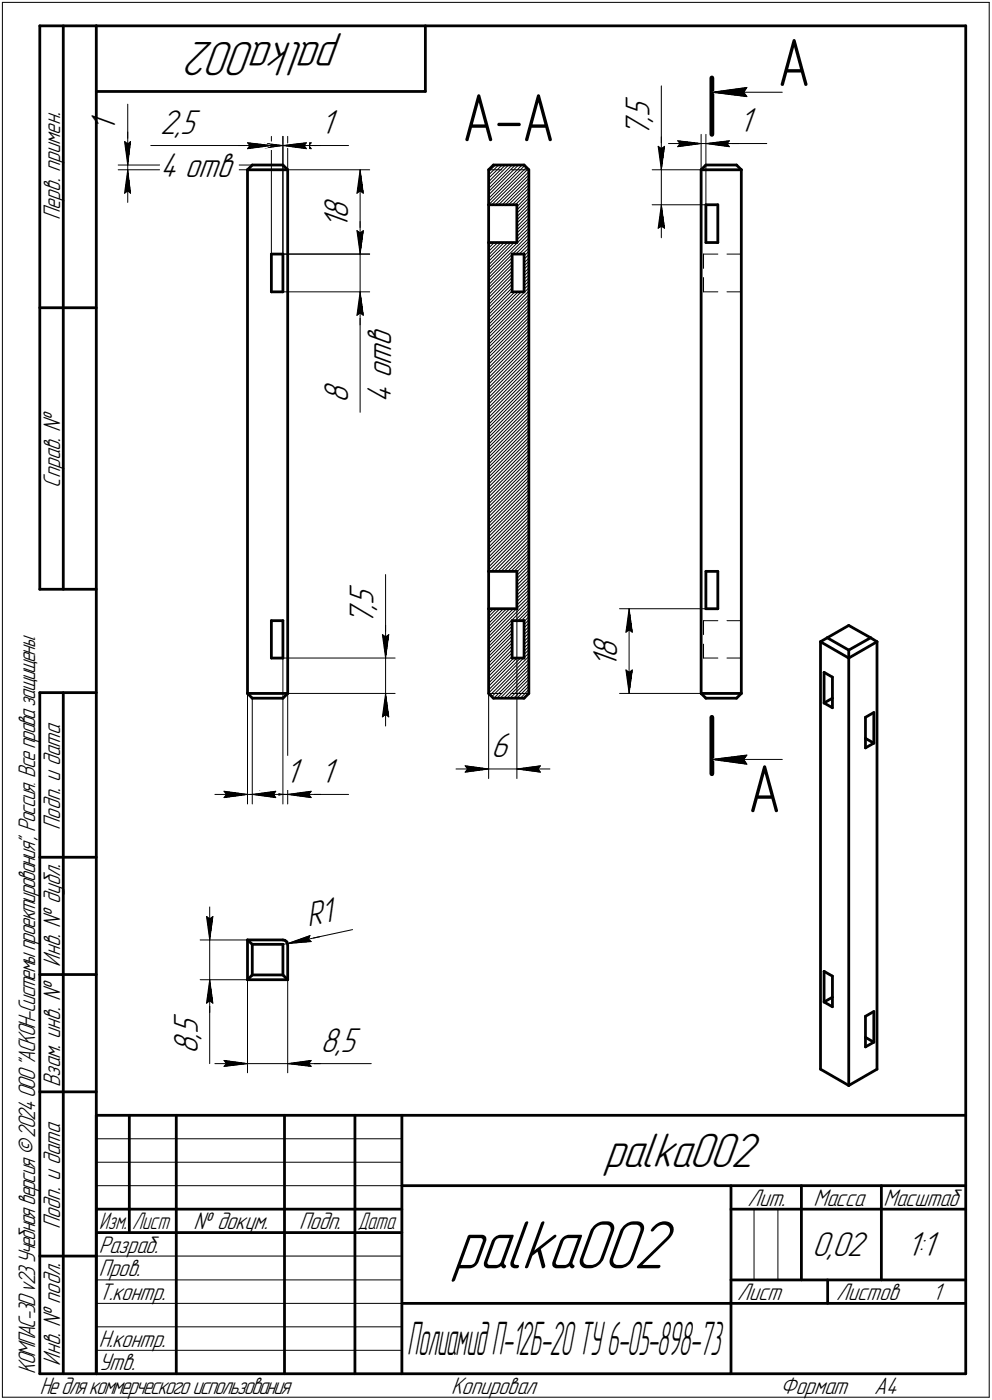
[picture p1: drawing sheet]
<svg xmlns="http://www.w3.org/2000/svg" width="211mm" height="298mm" viewBox="0 0 211 298" stroke-linecap="round" stroke-linejoin="round" font-family="sans-serif">
<defs><g id="words">
<text font-size="15.6" x="96.3" y="270.1">palka002</text>
<g font-size="14.6">
<text x="165.4" y="18.3">А</text>
<text x="98.3" y="30.1">А-А</text>
<text x="159.1" y="173">А</text>
</g>
<g font-size="10.9">
<text x="72.4" y="9" transform="rotate(-180 72.4 9)">palka002</text>
<text x="128.6" y="248.5">palka002</text>
</g>
<text font-size="10.5" x="86.6" y="288.5">ПолиамидП-12Б-20ТУ6-05-898-73</text>
<g font-size="7.8">
<text x="24.6" y="28.1" transform="rotate(-90 24.6 28.1)">1</text>
<text x="34.1" y="28.5">2,5</text>
<text x="68.2" y="28.5">1</text>
<text x="138.2" y="29.1" transform="rotate(-90 138.2 29.1)">7</text>
<text x="138.2" y="26" transform="rotate(-90 138.2 26)">,</text>
<text x="138.2" y="24.9" transform="rotate(-90 138.2 24.9)">5</text>
<text x="157.2" y="28.1">1</text>
<text x="34.1" y="37.6">4 отв</text>
<text x="74.1" y="46.6" transform="rotate(-90 74.1 46.6)">8</text>
<text x="74.1" y="48.7" transform="rotate(-90 74.1 48.7)">1</text>
<text x="83.2" y="77.7" transform="rotate(-90 83.2 77.7)">т</text>
<text x="83.2" y="73.7" transform="rotate(-90 83.2 73.7)">в</text>
<text x="83.2" y="80.5" transform="rotate(-90 83.2 80.5)">о</text>
<text x="74.1" y="85.8" transform="rotate(-90 74.1 85.8)">8</text>
<text x="83.2" y="85.8" transform="rotate(-90 83.2 85.8)">4</text>
<text x="79.5" y="130" transform="rotate(-90 79.5 130)">,</text>
<text x="79.5" y="128.9" transform="rotate(-90 79.5 128.9)">5</text>
<text x="79.5" y="133.1" transform="rotate(-90 79.5 133.1)">7</text>
<text x="131.3" y="142.2" transform="rotate(-90 131.3 142.2)">1</text>
<text x="131.3" y="140.1" transform="rotate(-90 131.3 140.1)">8</text>
<text x="104.5" y="161.2">6</text>
<text x="60.7" y="166.6">1</text>
<text x="68.2" y="166.6">1</text>
<text x="65.5" y="197.4" transform="rotate(-12 65.5 197.4)">R1</text>
<text x="42.1" y="221.3" transform="rotate(-90 42.1 221.3)">,</text>
<text x="42.1" y="220.2" transform="rotate(-90 42.1 220.2)">5</text>
<text x="42.1" y="224.5" transform="rotate(-90 42.1 224.5)">8</text>
<text x="68.2" y="223.9">8,5</text>
<text x="172.8" y="267.5">0,02</text>
<text x="192.9" y="267.5">1:1</text>
</g>
<g font-size="5.4">
<text x="12.8" y="46.9" transform="rotate(-90 12.8 46.9)">Перв. примен.</text>
<text x="12.8" y="103.8" transform="rotate(-90 12.8 103.8)">Справ. !</text>
<text x="12.8" y="176.7" transform="rotate(-90 12.8 176.7)">Подп. и дата</text>
<text x="12.8" y="205.8" transform="rotate(-90 12.8 205.8)">Инв. ! дубл.</text>
<text x="12.8" y="231.6" transform="rotate(-90 12.8 231.6)">Взам. инв. !</text>
<text x="159.1" y="256.8">Лит.</text>
<text x="173.1" y="256.8">Масса</text>
<text x="188" y="256.8">Масштаб</text>
<text x="12.8" y="261.7" transform="rotate(-90 12.8 261.7)">Подп. и дата</text>
<text x="41.2" y="261.8">! докум.</text>
<text x="63.6" y="261.8">Подп.</text>
<text x="21" y="266.8">Разраб.</text>
<text x="21" y="271.8">Пров.</text>
<text x="21" y="276.8">Т.контр.</text>
<text x="156.9" y="276.8">Лист</text>
<text x="177.9" y="276.8">Листов</text>
<text x="198.4" y="276.8">1</text>
<text x="21" y="286.8">Н.контр.</text>
<text x="7.5" y="292.5" transform="rotate(-90 7.5 292.5)">КОМПАС-3Dv23Учебнаяверсия©2024ООО&quot;АСКОН-Системыпроектирования&quot;, Россия. Всеправазащищены.</text>
<text x="12.8" y="290.8" transform="rotate(-90 12.8 290.8)">Инв. ! подл.</text>
<text x="21" y="291.8">Утв.</text>
<text x="8.5" y="296.7">Недлякоммерческогоиспользования</text>
<text x="96" y="296.8">Копировал</text>
<text x="166" y="296.8">Формат</text>
<text x="186" y="296.8">A4</text>
</g>
<g font-size="5.3">
<text x="21.1" y="261.8">Изм.</text>
<text x="28.1" y="261.8">Лист</text>
<text x="76.1" y="261.8">Дата</text>
</g>
</g></defs>
<g fill="none" stroke="#000" stroke-width=".59">
<path d="M8.5 5.5v120zM8.5 5.5h12zM13.5 5.5v120zM20.5 5.5v287zM20.5 5.5h185zM20.5 19.5h70zM90.5 5.5v14zM205.5 5.5v287zM52.7 36.2v111.5zM52.7 36.2h8.5zM53.7 35.1l-1 1.1zM53.7 35.1h6.5z"/>
<path d="M60.2 35.1l1 1.1zM61.2 36.2v111.5zM104 36.2v7.4zM105 35.1h6.5zM105 35.1l-1 1.1zM111.5 35.1l1 1.1zM112.5 36.2v111.5zM149.2 36.2v111.5zM149.2 36.2h8.5zM150.2 35.1h6.5zM150.2 35.1l-1 1.1zM156.7 35.1l1 1.1z"/>
<path d="M157.7 36.2v111.5zM57.7 54.1h2.5zM57.7 54.1v8zM60.2 54.1v8zM104 51.6v70.1zM104 43.6h6zM104 51.6h6zM104 43.6v8zM109 54.1h2.5zM109 54.1v8zM110 43.6v8zM111.5 54.1v8z"/>
<path d="M150.2 43.6h2.5zM150.2 43.6v8zM150.2 51.6h2.5zM152.7 43.6v8zM8.5 65.5h12zM57.7 62.1h2.5zM109 62.1h2.5zM8.5 125.5h12zM57.7 132.2h2.5zM57.7 132.2v7.9zM60.2 132.2v7.9zM104 129.6v18.1z"/>
<path d="M104 129.6h6zM104 121.7h6zM104 121.7v7.9zM109 132.2h2.5zM109 132.2v7.9zM110 121.7v7.9zM111.5 132.2v7.9zM150.2 121.7v7.9zM150.2 121.7h2.5zM150.2 129.6h2.5zM152.7 121.7v7.9zM174.6 136.7v91z"/>
<path d="M174.6 136.7l6 3.4zM174.6 136.7l1.4-.9zM176 135.8l4.6 2.6zM176 135.8l4.6-2.6zM180.6 138.4v1.7zM180.6 138.4l4.7-2.6zM180.6 133.2l4.7 2.6zM185.3 135.8l1.3 .9zM186.6 136.7v91zM8.5 147.5v145zM8.5 147.5h12zM13.5 147.5v145z"/>
<path d="M52.7 147.7l1 1zM52.7 147.7h8.5zM53.7 148.7h6.5zM57.7 140.1h2.5zM60.2 148.7l1-1zM104 147.7l1 1zM105 148.7h6.5zM109 140.1h2.5zM111.5 148.7l1-1zM149.2 147.7h8.5zM149.2 147.7l1 1zM150.2 148.7h6.5z"/>
<path d="M157.7 147.7l-1 1zM175.3 143.2l1.8 1zM175.3 149.7l1.8-1zM175.3 143.2v6.5zM175.3 149.7l1.8 1zM177.1 144.2v6.5zM180.6 140.1v91zM180.6 140.1l6-3.4zM184.1 152.7l1.8-1zM184.1 157.2l1.8 1zM184.1 159.3l1.8-1.1zM184.1 152.7v6.6z"/>
<path d="M185.9 151.7v6.5zM8.5 182.5h12zM8.5 207.5h12zM52.7 208.6h8.5zM52.7 200.2v8.4zM52.7 200.2h7.5zM52.7 200.2l1 .9zM53.7 201.1v6.5zM53.7 207.6l-1 1zM53.7 207.6h6.5zM53.7 201.1h6.5zM60.2 200.2h.4z"/>
<path d="M60.2 207.6l1 1zM60.2 201.1v6.5zM60.6 200.2l.4 .4zM61 200.6l.2 .5zM61.2 201.1v7.5zM175.3 206.8v6.6zM175.3 213.4l1.8-1.1zM175.3 206.8l1.8 1.1zM175.3 213.4l1.8 1zM177.1 207.9v6.5zM184.1 216.4l1.8-1zM184.1 216.4v6.5z"/>
<path d="M185.9 215.4v6.5zM8.5 232.5h12zM20.5 237.5h185zM20.5 237.5v55zM27.5 237.5v25zM37.5 237.5v55zM60.5 237.5v55zM75.5 237.5v55zM85.5 237.5v55zM174.6 227.7l6 3.4zM180.6 231.1l6-3.4zM184.1 220.9l1.8 1z"/>
<path d="M184.1 222.9l1.8-1zM20.5 257.5h65zM85.5 252.5h120zM155.5 252.5v40zM155.5 257.5h15zM170.5 252.5v20zM170.5 257.5h35zM187.5 252.5v20zM8.5 267.5h12zM20.5 262.5h65zM85.5 277.5h70zM155.5 277.5h50z"/>
<path d="M155.5 272.5h50zM176.1 272.5v5zM8.5 292.5h12zM20.5 292.5h185z"/>
</g>
<g fill="none" stroke="#000" stroke-width=".21">
<path d="M.5 .5v297zM.5 .5h210zM140.7 18.3v12.9zM151.5 19.6l7.4-1zM151.5 19.6l7.4 1zM151.5 19.6h15zM158.2 19.6l.7 1zM158.9 18.6l-.7 1zM210.5 .5v297zM25.1 35.1h28.6zM25.1 36.2h27.6zM26.5 30.1l.7 .5z"/>
<path d="M26.5 30.1l.7 5zM27.2 30.1v5zM27.2 22.2v7.9zM27.2 30.6l.6-.5zM27.2 28.1v7zM27.2 36.2l-.7 4.9zM27.2 36.2l.6 4.9zM27.2 36.2v6.9zM27.2 35.1v1.1zM27.8 30.1l-.6 5zM32.1 31h20.6zM50.7 31h7z"/>
<path d="M52.7 31h5zM52.7 30.4l5 .6zM52.7 30.4l.5 .6zM52.7 31.7l5-.7zM53.2 31h7zM53.2 31l-.5 .7zM55.2 30.4l5 .6zM55.2 30.4l.5 .6zM55.2 31.7l5-.7zM55.7 31l-.5 .7zM57.7 29v25.1zM57.7 31h2.5z"/>
<path d="M60.2 29v25.1zM60.2 31h1zM60.2 31l5 .7zM60.2 31l5-.6zM60.2 31h7zM61.2 36.2h17.5zM61.2 31h5zM61.2 29v7.2zM61.2 31l5 .7zM61.2 31l5-.6zM61.2 31h7zM64.7 31l.5 .7z"/>
<path d="M65.2 30.4l-.5 .6zM65.7 31l.5 .7zM66.2 31h8zM66.2 30.4l-.5 .6zM76.6 36.2l.7 4.9zM76.6 36.2l-.7 4.9zM76.6 36.2v17.9zM104 36.2h2.8zM104 39.4l4.2-4.3zM104 37.9l2.8-2.8zM104 36.6l1.4-1.5zM106.1 35.1l-2.1 2.2z"/>
<path d="M107.5 35.1l-3.5 3.6zM108.7 36.2h2.8zM109 35.1l-5 5zM111.5 36.2h1zM138.8 36.2h10.4zM140 31.2l.7 .5zM140 31.2l.7 5zM140.7 31.2v5zM140.7 31.7l.7-.5zM140.7 29.1v7.1zM140.7 36.2v7.4zM141.4 31.2l-.7 5z"/>
<path d="M142.2 30.6h7zM144.2 30l5 .6zM144.2 30l.5 .6zM144.2 31.2l5-.6zM144.7 30.6l-.5 .6zM149.2 36.2h1zM149.2 28.6v7.6zM149.2 30.6h1zM150.2 36.2h2.8zM150.2 28.6v15zM150.2 30.6h5zM150.2 30.6l5 .6z"/>
<path d="M150.2 30.6l5-.6zM150.2 30.6h7zM154.7 30.6l.5 .6zM154.9 36.2h2.8zM155.2 30.6h8zM155.2 30l-.5 .6zM26.5 41.1l.7-.5zM27.2 40.6l.6 .5zM60.2 54.1h18.5zM75.9 41.1l.7-.5zM75.9 49.1l.7 5zM75.9 49.1l.7 .5z"/>
<path d="M76.6 40.6l.7 .5zM76.6 49.6l.7-.5zM76.6 47.2v6.9zM76.6 54.1v8zM77.3 49.1l-.7 5zM104 59.9l5-5zM104 57.7l8.5-8.4zM104 57.1l5.4-5.5zM104 56.4l4.7-4.8zM104 55.6l4-4zM104 54.9l3.3-3.3zM104 54.3l2.6-2.7z"/>
<path d="M104 53.5l1.9-1.9zM104 43.6l8-8zM104 42.9l7.6-7.6zM104 42.2l7.1-7.1zM104 41.5l6.3-6.4zM104 40.8l5.6-5.7zM104.5 51.6l-.5 .6zM104.6 43.6l7.8-7.6zM105.2 51.6l-1.2 1.2zM105.4 43.6l7.1-7zM106.1 43.6l6.4-6.3zM106.8 43.6l5.7-5.7z"/>
<path d="M107.5 43.6l5-4.9zM108.2 43.6l4.3-4.2zM109 59.9l-5 5zM109 59.1l-5 5.1zM109 56.3l-5 5zM109 55.6l-5 5zM109 54.2l-5 5zM109 43.6l3.5-3.6zM109.1 54.1l3.4-3.4zM109.6 43.6l2.9-2.8zM109.7 54.1l2.8-2.7zM110 51.1l2.5-2.5z"/>
<path d="M110 50.4l2.5-2.6zM110 49.6l2.5-2.4zM110 48.9l2.5-2.4zM110 48.3l2.5-2.6zM110 47.5l2.5-2.5zM110 46.8l2.5-2.5zM110 46.1l2.5-2.5zM110 45.4l2.5-2.5zM110 44.7l2.5-2.5zM110 44l2.5-2.5zM111.2 54.1l1.3-1.3zM111.5 59.4l1-.9z"/>
<path d="M111.5 58.8l1-1.1zM111.5 58.1l1-1zM111.5 57.3l1-1zM111.5 56.6l1-1zM111.5 56l1-1.1zM111.5 55.2l1-1zM111.5 54.5l1-1zM112.5 52.1l-2 2zM112.5 50l-8.5 8.5zM138.8 43.6h11.4zM140 48.6l.7-.4zM140.7 43.6l-.7 5z"/>
<path d="M140.7 48.2l.7 .4zM140.7 43.6l.7 5zM140.7 43.6v7zM149.7 54.1v3zM149.7 59.1v3zM149.7 54.1h3zM154.7 54.1h3zM60.2 62.1h18.5zM75.9 67.1l.7-.5zM76.6 62.1v5zM76.6 67.1v20.7zM76.6 62.1l-.7 5z"/>
<path d="M76.6 66.6l.7 .5zM76.6 62.1l.7 5zM76.6 62.1v7.1zM104 79.7l8.5-8.5zM104 79l8.5-8.6zM104 78.3l8.5-8.5zM104 77.6l8.5-8.5zM104 76.9l8.5-8.6zM104 76.1l8.5-8.5zM104 75.4l8.5-8.4zM104 74.8l8.5-8.6zM104 74l8.5-8.5z"/>
<path d="M104 73.3l8.5-8.4zM104 72.6l8.5-8.5zM104 71.9l8.5-8.5zM104 71.2l8.5-8.5zM104 70.5l8.5-8.5zM104 69.8l8.5-8.5zM104 69.1l6.9-7zM104 67.6l5.6-5.5zM104 66.3l5-5zM104 63.4l5-5zM104 62.7l5-5zM104 62l5-5z"/>
<path d="M109 62l-5 5zM109 60.5l-5 5zM110.2 62.1l-6.2 6.3zM111.5 61.6l1-1zM111.5 60.9l1-1zM111.5 60.2l1-1zM112.5 78.2l-8.5 8.6zM112.5 74l-8.5 8.5zM112.5 71.9l-8.5 8.5zM149.7 62.1h3zM154.7 62.1h3zM104 99.5l8.5-8.5z"/>
<path d="M104 98.8l8.5-8.5zM104 98l8.5-8.4zM104 97.4l8.5-8.5zM104 96.7l8.5-8.6zM104 95.9l8.5-8.4zM104 95.2l8.5-8.4zM104 94.6l8.5-8.6zM104 93.8l8.5-8.5zM104 93.1l8.5-8.4zM104 91.7l8.5-8.5zM104 91l8.5-8.5zM104 90.3l8.5-8.5z"/>
<path d="M104 89.6l8.5-8.5zM104 88.1l8.5-8.4zM104 87.5l8.5-8.5zM104 86l8.5-8.4zM104 85.3l8.5-8.4zM104 84.7l8.5-8.6zM104 83.9l8.5-8.5zM104 83.2l8.5-8.4zM104 81.8l8.5-8.5zM104 81.1l8.5-8.5zM112.5 95.9l-8.5 8.6zM112.5 83.9l-8.5 8.6z"/>
<path d="M112.5 80.3l-8.5 8.6zM104 120l8.5-8.5zM104 119.3l8.5-8.5zM104 118.6l8.5-8.5zM104 117.9l8.5-8.5zM104 116.5l8.5-8.6zM104 115.7l8.5-8.4zM104 115.1l8.5-8.6zM104 114.3l8.5-8.5zM104 113.6l8.5-8.4zM104 112.9l8.5-8.5zM104 112.2l8.5-8.5z"/>
<path d="M104 111.5l8.5-8.5zM104 110.1l8.5-8.5zM104 109.4l8.5-8.5zM104 108.7l8.5-8.5zM104 107.9l8.5-8.4zM104 107.3l8.5-8.5zM104 106.6l8.5-8.6zM104 105.8l8.5-8.4zM104 105.2l8.5-8.5zM104 103.7l8.5-8.5zM104 103l8.5-8.5zM104 102.3l8.5-8.5z"/>
<path d="M104 101.6l8.5-8.5zM104 100.9l8.5-8.5zM104 100.2l8.5-8.5zM112.5 112.2l-8.5 8.5zM112.5 108.6l-8.5 8.6zM112.5 102.3l-8.5 8.5zM81.4 135.1l.6 .5zM81.4 135.1l.6 5zM82 135.1v5zM82 122.3v12.8zM82 135.6l.7-.5zM82 133.1v7z"/>
<path d="M82.7 135.1l-.7 5zM104 139.8l5-5zM104 139.1l5-5zM104 138.3l5-5zM104 137.7l5-5zM104 137l8.5-8.6zM104 136.2l8.5-8.4zM104 134.9l5.2-5.3zM104 133.4l3.8-3.8zM104 132l2.3-2.4zM104 131.3l1.7-1.7zM104 121.4l8.5-8.5z"/>
<path d="M104 121.7v44.1zM104.2 129.6l-.2 .3zM104.5 121.7l8-8.1zM105 129.6l-1 1zM105.2 121.7l7.3-7.4zM105.9 121.7l6.6-6.6zM106.6 121.7l5.9-6zM107.1 129.6l-3.1 3.2zM107.3 121.7l5.2-5.3zM108 121.7l4.5-4.5zM108.5 129.6l-4.5 4.5zM108.7 121.7l3.8-3.8z"/>
<path d="M109 139.8l-5 5zM109 138.3l-5 5zM109 137.6l-5 5.1zM109 136.9l-5 5zM109 135.5l-5 5zM109.4 121.7l3.1-3.2zM109.6 132.2l2.9-3zM109.9 129.6l-5.9 6zM110 129.5l2.5-2.4zM110 128.9l2.5-2.6zM110 128.1l2.5-2.5zM110 127.4l2.5-2.4z"/>
<path d="M110 126.7l2.5-2.5zM110 126l2.5-2.5zM110 125.3l2.5-2.4zM110 124.6l2.5-2.5zM110 123.9l2.5-2.5zM110 123.2l2.5-2.6zM110 122.5l2.5-2.5zM110 121.8l2.5-2.5zM110 121.7v44.1zM110.2 132.2l2.3-2.3zM110.9 132.2l1.6-1.6zM111.5 139.4l1-1.1z"/>
<path d="M111.5 138.7l1-1zM111.5 137.9l1-.9zM111.5 137.2l1-1zM111.5 136.6l1-1zM111.5 135.8l1-1zM111.5 135.1l1-1zM111.5 133.7l1-1zM111.5 133l1-1zM111.5 132.3l1-1zM112.5 139.8l-8.2 8.2zM112.5 133.4l-1 1.1zM131.8 129.6h18.4z"/>
<path d="M133.2 134.6l.7-.5zM133.9 129.6l.6 5zM133.9 134.1l.6 .5zM133.9 129.6l-.7 5zM133.9 129.6v18.1zM149.7 132.2v2.9zM149.7 137.2v2.9zM149.7 132.2h3zM154.7 132.2h3zM52.7 147.7v23.5zM53.7 148.7v22.5zM60.2 140.1v31.1z"/>
<path d="M60.2 140.1h23.9zM60.2 147.7h23.9zM61.2 147.7v23.5zM81.4 152.7l.6-.6zM82 147.7l-.6 5zM82 152.1l.7 .6zM82 147.7l.7 5zM82 147.7v6.9zM82 140.1v7.6zM104 147.7h2.8zM104 147.6l7.4-7.5zM104 146.9l6.7-6.8z"/>
<path d="M104 144l5-5zM104 141.2l5-5zM104.6 148.3l7.9-7.8zM105.1 148.7l7.4-7.5zM105.7 148.7l6.8-6.8zM106.4 148.7l6.1-6.1zM107.2 148.7l5.3-5.4zM107.9 148.7l4.6-4.7zM108.5 148.7l4-4zM108.7 147.7h2.8zM109.3 148.7l3.2-3.2zM109.3 140.1l-5.3 5.4z"/>
<path d="M110 148.7l2.5-2.6zM110 140.1l-6 6zM111.4 148.7l1.1-1.1zM111.5 147.7h1zM111.5 140l1-.9zM112.5 146.8l-1.8 1.9zM131.8 147.7h17.4zM133.2 142.7l.7 5zM133.2 142.7l.7 .5zM133.9 143.2l.6-.5zM134.5 142.7l-.6 5zM149.2 147.7h1z"/>
<path d="M149.7 140.1h3zM150.2 147.7h2.8zM154.7 140.1h3zM154.9 147.7h2.8zM45.7 169.2h7zM47.7 168.5l5 .7zM47.7 168.5l.5 .7zM47.7 169.8l5-.6zM48.2 169.2l-.5 .6zM52.7 169.2h1zM53.2 169.2h7zM53.7 169.2h5z"/>
<path d="M53.7 169.2l5 .6zM53.7 169.2l5-.7zM53.7 169.2h7zM55.2 168.5l5 .7zM55.2 168.5l.5 .7zM55.2 169.8l5-.6zM55.7 169.2l-.5 .6zM58.2 169.2l.5 .6zM58.7 169.2h7.9zM58.7 168.5l-.5 .7zM60.2 169.2h1zM61.2 169.2h5z"/>
<path d="M61.2 169.2l5 .6zM61.2 169.2l5-.7zM61.2 169.2h7zM65.7 169.2l.5 .6zM66.2 169.2h8zM66.2 168.5l-.5 .7zM97 163.7h7zM99 163.1l5 .6zM99 163.1l.5 .6zM99 164.4l5-.7zM99.5 163.7l-.5 .7zM104 163.7h6z"/>
<path d="M110 163.7l5 .7zM110 163.7l5-.6zM110 163.7h7zM114.5 163.7l.5 .7zM115 163.1l-.5 .6zM151.5 161.7l7.4-.9zM151.5 161.7l7.4 1zM151.5 161.7h15zM158.2 161.7l.7 1zM158.9 160.8l-.7 .9zM43.9 195.2l.7 .5zM43.9 195.2l.7 5z"/>
<path d="M44.6 195.7l.7-.5zM44.6 193.1v7.1zM45.3 195.2l-.7 5zM65.6 200l.6 .5zM66 199.2l-.4 .8zM42.6 208.6h10.1zM42.6 200.2h10.1zM43.9 213.6l.7-.5zM44.6 208.6v5zM44.6 213.6v12.9zM44.6 208.6l-.7 5zM44.6 213.1l.7 .5z"/>
<path d="M44.6 208.6l.7 5zM44.6 208.6v7zM44.6 200.2v8.4zM52.7 208.6v19.8zM60.2 201.1l1-.2zM61.2 200.9l13.8-2.9zM61.2 208.6v19.8zM61.2 200.9l5-.4zM61.2 200.9l4.8-1.7zM61.2 200.9l6.8-1.4zM45.7 226.5h7zM47.7 225.8l5 .7z"/>
<path d="M47.7 225.8l.5 .7zM47.7 227.1l5-.6zM48.2 226.5l-.5 .6zM52.7 226.5h8.5zM61.2 226.5h5zM61.2 226.5l5 .6zM61.2 226.5l5-.7zM61.2 226.5h7zM65.7 226.5l.5 .6zM66.2 226.5h12.8zM66.2 225.8l-.5 .7zM20.5 247.5h65z"/>
<path d="M20.5 252.5h65zM20.5 242.5h65zM160.4 257.5v15zM165.5 257.5v15zM20.5 267.5h65zM20.5 272.5h65zM20.5 277.5h65zM.5 297.5h210zM20.5 282.5h65zM20.5 287.5h65z"/>
</g>
<g fill="#fff" stroke="#fff" stroke-width=".21">
<path d="M68.2 161h3.9zM68.2 161.1h3.9zM68.2 161.2h3.9zM68.2 161.3h3.9zM68.2 161.4h3.9zM68.2 161.5h3.9zM68.2 161.5h3.9zM68.2 161.6h3.9zM68.2 161.7h3.9zM68.2 161.8h3.9zM68.2 161.9h3.9zM68.2 162h3.9zM68.2 162.1h3.9zM68.2 162.1h3.9zM68.2 162.2h3.9zM68.2 162.3h3.9zM68.2 162.4h3.9zM68.2 162.5h3.9zM68.2 162.6h3.9zM68.2 162.6h3.9zM68.2 162.7h3.9zM68.2 162.8h3.9zM68.2 162.9h3.9zM68.2 163h3.9zM68.2 163.1h3.9zM68.2 163.2h3.9zM68.2 163.2h3.9zM68.2 163.3h3.9zM68.2 163.4h3.9zM68.2 163.5h3.9zM68.2 163.6h3.9zM68.2 163.7h3.9zM68.2 163.7h3.9zM68.2 163.8h3.9zM68.2 163.9h3.9zM68.2 164h3.9zM68.2 164.1h3.9zM68.2 164.2h3.9zM68.2 164.3h3.9zM68.2 164.3h3.9zM68.2 164.4h3.9zM68.2 164.5h3.9zM68.2 164.6h3.9zM68.2 164.7h3.9zM68.2 164.8h3.9zM68.2 164.8h3.9zM68.2 164.9h3.9zM68.2 165h3.9zM68.2 165.1h3.9zM68.2 165.2h3.9zM68.2 165.3h3.9zM68.2 165.4h3.9zM68.2 165.4h3.9zM68.2 165.5h3.9zM68.2 165.6h3.9zM68.2 165.7h3.9zM68.2 165.8h3.9zM68.2 165.9h3.9zM68.2 165.9h3.9zM68.2 166h3.9zM68.2 166.1h3.9zM68.2 166.2h3.9zM68.2 166.3h3.9zM68.2 166.4h3.9zM68.2 166.5h3.9zM68.2 166.5h3.9zM68.2 166.6h3.9zM68.2 166.7h3.9zM68.2 166.8h3.9zM68.2 166.9h3.9zM68.2 167h3.9zM68.2 167h3.9zM68.2 167.1h3.9zM68.2 167.2h3.9zM68.2 167.3h3.9zM68.2 167.4h3.9zM68.2 167.5h3.9zM68.2 167.6h3.9zM68.2 167.6h3.9zM68.2 167.7h3.9zM68.2 167.8h3.9zM68.2 167.9h3.9zM68.2 168h3.9zM68.2 168.1h3.9z"/>
<path d="M66 168.1h.7zM65.3 168.1h1.4zM64.5 168.2h2.2zM63.8 168.3h2.9zM63 168.4h3.7zM62.8 168.5h3.9zM62.7 168.6h4zM62.4 168.7h4.3zM62.2 168.7h4.5zM62.1 168.8h4.6zM61.8 168.9h4.9zM61.6 169h5.1zM61.5 169.1h5.2zM61.2 169.2h5.5zM61.5 169.2h5.2zM61.6 169.3h5.1zM61.8 169.4h4.9zM62.1 169.5h4.6zM62.2 169.6h4.5zM62.4 169.7h4.3zM62.7 169.8h4zM62.8 169.8h3.9zM63 169.9h3.7zM63.7 170h3zM64.3 170.1h2.4zM64.9 170.2h1.8zM65.5 170.3h1.2zM66.1 170.3h.6z"/>
<path d="M54.7 168.1h.8zM54.7 168.1h1.5zM54.7 168.2h2.3zM54.7 168.3h3zM54.7 168.4h3.7zM54.7 168.5h4zM54.7 168.6h4.1zM54.7 168.7h4.3zM54.7 168.7h4.6zM54.7 168.8h4.7zM54.7 168.9h4.9zM54.7 169h5.2zM54.7 169.1h5.3zM54.7 169.2h5.5zM54.7 169.2h5.3zM54.7 169.3h5.2zM54.7 169.4h4.9zM54.7 169.5h4.7zM54.7 169.6h4.6zM54.7 169.7h4.3zM54.7 169.8h4.1zM54.7 169.8h4zM54.7 169.9h3.7zM54.7 170h3.1zM54.7 170.1h2.5zM54.7 170.2h1.9zM54.7 170.3h1.3zM54.7 170.3h.7z"/>
<path d="M60.7 161h3.9zM60.7 161.1h3.9zM60.7 161.2h3.9zM60.7 161.3h3.9zM60.7 161.4h3.9zM60.7 161.5h3.9zM60.7 161.5h3.9zM60.7 161.6h3.9zM60.7 161.7h3.9zM60.7 161.8h3.9zM60.7 161.9h3.9zM60.7 162h3.9zM60.7 162.1h3.9zM60.7 162.1h3.9zM60.7 162.2h3.9zM60.7 162.3h3.9zM60.7 162.4h3.9zM60.7 162.5h3.9zM60.7 162.6h3.9zM60.7 162.6h3.9zM60.7 162.7h3.9zM60.7 162.8h3.9zM60.7 162.9h3.9zM60.7 163h3.9zM60.7 163.1h3.9zM60.7 163.2h3.9zM60.7 163.2h3.9zM60.7 163.3h3.9zM60.7 163.4h3.9zM60.7 163.5h3.9zM60.7 163.6h3.9zM60.7 163.7h3.9zM60.7 163.7h3.9zM60.7 163.8h3.9zM60.7 163.9h3.9zM60.7 164h3.9zM60.7 164.1h3.9zM60.7 164.2h3.9zM60.7 164.3h3.9zM60.7 164.3h3.9zM60.7 164.4h3.9zM60.7 164.5h3.9zM60.7 164.6h3.9zM60.7 164.7h3.9zM60.7 164.8h3.9zM60.7 164.8h3.9zM60.7 164.9h3.9zM60.7 165h3.9zM60.7 165.1h3.9zM60.7 165.2h3.9zM60.7 165.3h3.9zM60.7 165.4h3.9zM60.7 165.4h3.9zM60.7 165.5h3.9zM60.7 165.6h3.9zM60.7 165.7h3.9zM60.7 165.8h3.9zM60.7 165.9h3.9zM60.7 165.9h3.9zM60.7 166h3.9zM60.7 166.1h3.9zM60.7 166.2h3.9zM60.7 166.3h3.9zM60.7 166.4h3.9zM60.7 166.5h3.9zM60.7 166.5h3.9zM60.7 166.6h3.9zM60.7 166.7h3.9zM60.7 166.8h3.9zM60.7 166.9h3.9zM60.7 167h3.9zM60.7 167h3.9zM60.7 167.1h3.9zM60.7 167.2h3.9zM60.7 167.3h3.9zM60.7 167.4h3.9zM60.7 167.5h3.9zM60.7 167.6h3.9zM60.7 167.6h3.9zM60.7 167.7h3.9zM60.7 167.8h3.9zM60.7 167.9h3.9zM60.7 168h3.9zM60.7 168.1h3.9z"/>
<path d="M58.5 168.1h.7zM57.7 168.1h1.5zM57 168.2h2.2zM56.2 168.3h3zM55.5 168.4h3.7zM55.3 168.5h3.9zM55.1 168.6h4.1zM54.9 168.7h4.3zM54.7 168.7h4.5zM54.5 168.8h4.7zM54.3 168.9h4.9zM54.1 169h5.1zM53.9 169.1h5.3zM53.7 169.2h5.5zM53.9 169.2h5.3zM54.1 169.3h5.1zM54.3 169.4h4.9zM54.5 169.5h4.7zM54.7 169.6h4.5zM54.9 169.7h4.3zM55.1 169.8h4.1zM55.3 169.8h3.9zM55.5 169.9h3.7zM56.1 170h3.1zM56.7 170.1h2.5zM57.3 170.2h1.9zM58 170.3h1.2zM58.6 170.3h.6z"/>
<path d="M47.2 168.1h.8zM47.2 168.1h1.6zM47.2 168.2h2.2zM47.2 168.3h3zM47.2 168.4h3.7zM47.2 168.5h3.9zM47.2 168.6h4.1zM47.2 168.7h4.3zM47.2 168.7h4.5zM47.2 168.8h4.7zM47.2 168.9h4.9zM47.2 169h5.1zM47.2 169.1h5.3zM47.2 169.2h5.5zM47.2 169.2h5.3zM47.2 169.3h5.1zM47.2 169.4h4.9zM47.2 169.5h4.7zM47.2 169.6h4.5zM47.2 169.7h4.3zM47.2 169.8h4.1zM47.2 169.8h3.9zM47.2 169.9h3.7zM47.2 170h3.1zM47.2 170.1h2.5zM47.2 170.2h1.9zM47.2 170.3h1.3zM47.2 170.3h.7z"/>
<path d="M19 24.2h7.2zM19 24.3h7.2zM19 24.4h7.2zM19 24.5h7.2zM19 24.6h7.2zM19 24.6h7.2zM19 24.7h7.2zM19 24.8h7.2zM19 24.9h7.2zM19 25h7.2zM19 25.1h7.2zM19 25.1h7.2zM19 25.2h7.2zM19 25.3h7.2zM19 25.4h7.2zM19 25.5h7.2zM19 25.6h7.2zM19 25.7h7.2zM19 25.7h7.2zM19 25.8h7.2zM19 25.9h7.2zM19 26h7.2zM19 26.1h7.2zM19 26.2h7.2zM19 26.2h7.2zM19 26.3h7.2zM19 26.4h7.2zM19 26.5h7.2zM19 26.6h7.2zM19 26.7h7.2zM19 26.8h7.2zM19 26.8h7.2zM19 26.9h7.2zM19 27h7.2zM19 27.1h7.2zM19 27.2h7.2zM19 27.3h7.2zM19 27.3h7.2zM19 27.4h7.2zM19 27.5h7.2zM19 27.6h7.2zM19 27.7h7.2zM19 27.8h7.2zM19 27.9h7.2zM19 27.9h7.2zM19 28h7.2z"/>
<path d="M25.9 29.6h2.5zM26 29.7h2.4zM26 29.8h2.4zM26 29.9h2.4zM26 30h2.4zM26 30.1h2.4zM26 30.1h2.4zM26 30.2h2.4zM26.1 30.3h2.2zM26.1 30.4h2.2zM26.1 30.5h2.2zM26.1 30.6h2.2zM26.1 30.6h2.2zM26.1 30.7h2.2zM26.1 30.8h2.2zM26.2 30.9h2zM26.2 31h2zM26.2 31.1h2zM26.2 31.2h2zM26.2 31.2h2zM26.2 31.3h2zM26.2 31.4h2zM26.2 31.5h1.9zM26.2 31.6h1.9zM26.2 31.7h1.9zM26.2 31.7h1.9zM26.2 31.8h1.9zM26.2 31.9h1.9zM26.2 32h1.9zM26.2 32.1h1.9zM26.3 32.2h1.7zM26.3 32.3h1.7zM26.3 32.3h1.7zM26.3 32.4h1.7zM26.3 32.5h1.7zM26.3 32.6h1.7zM26.3 32.7h1.7zM26.4 32.8h1.5zM26.4 32.9h1.5zM26.4 32.9h1.5zM26.4 33h1.5zM26.4 33.1h1.5zM26.4 33.2h1.5zM26.4 33.3h1.5zM26.4 33.4h1.5zM26.5 33.4h1.4zM26.5 33.5h1.4zM26.6 33.6h1.2zM26.6 33.7h1.2zM26.7 33.8h1.1zM26.7 33.9h1zM26.7 34h1zM26.8 34h.8zM26.8 34.1h.8zM26.8 34.2h.8zM26.8 34.3h.7zM26.9 34.4h.6zM26.9 34.5h.6zM26.9 34.5h.5zM27 34.6h.4zM27 34.7h.3zM27.1 34.8h.2zM27.1 34.9h.2z"/>
<path d="M27.1 36.4h.2zM27.1 36.5h.2zM27 36.6h.3zM27 36.7h.4zM26.9 36.7h.5zM26.9 36.8h.6zM26.9 36.9h.6zM26.8 37h.7zM26.8 37.1h.8zM26.8 37.2h.8zM26.8 37.3h.8zM26.7 37.3h1zM26.7 37.4h1zM26.7 37.5h1.1zM26.6 37.6h1.2zM26.6 37.7h1.2zM26.5 37.8h1.4zM26.5 37.8h1.4zM26.4 37.9h1.5zM26.4 38h1.5zM26.4 38.1h1.5zM26.4 38.2h1.5zM26.4 38.3h1.5zM26.4 38.4h1.5zM26.4 38.4h1.5zM26.4 38.5h1.5zM26.3 38.6h1.7zM26.3 38.7h1.7zM26.3 38.8h1.7zM26.3 38.9h1.7zM26.3 38.9h1.7zM26.3 39h1.7zM26.3 39.1h1.7zM26.2 39.2h1.9zM26.2 39.3h1.9zM26.2 39.4h1.9zM26.2 39.5h1.9zM26.2 39.5h1.9zM26.2 39.6h1.9zM26.2 39.7h1.9zM26.2 39.8h1.9zM26.2 39.9h2zM26.2 40h2zM26.2 40h2zM26.2 40.1h2zM26.2 40.2h2zM26.2 40.3h2zM26.2 40.4h2zM26.1 40.5h2.2zM26.1 40.6h2.2zM26.1 40.6h2.2zM26.1 40.7h2.2zM26.1 40.8h2.2zM26.1 40.9h2.2zM26.1 41h2.2zM26 41.1h2.4zM26 41.1h2.4zM26 41.2h2.4zM26 41.3h2.4zM26 41.4h2.4zM26 41.5h2.4zM26 41.6h2.4z"/>
<path d="M68.5 41.6h7.1zM68.5 41.7h7.1zM68.5 41.7h7.1zM68.5 41.8h7.1zM68.5 41.9h7.1zM68.5 42h7.1zM68.5 42.1h7.1zM68.5 42.2h7.1zM68.5 42.2h7.1zM68.5 42.3h7.1zM68.5 42.4h7.1zM68.5 42.5h7.1zM68.5 42.6h7.1zM68.5 42.7h7.1zM68.5 42.8h7.1zM68.5 42.8h7.1zM68.5 42.9h7.1zM68.5 43h7.1zM68.5 43.1h7.1zM68.5 43.2h7.1zM68.5 43.3h7.1zM68.5 43.3h7.1zM68.5 43.4h7.1zM68.5 43.5h7.1zM68.5 43.6h7.1zM68.5 43.7h7.1zM68.5 43.8h7.1zM68.5 43.9h7.1zM68.5 43.9h7.1zM68.5 44h7.1zM68.5 44.1h7.1zM68.5 44.2h7.1zM68.5 44.3h7.1zM68.5 44.4h7.1zM68.5 44.4h7.1zM68.5 44.5h7.1zM68.5 44.6h7.1zM68.5 44.7h7.1zM68.5 44.8h7.1zM68.5 44.9h7.1zM68.5 45h7.1zM68.5 45h7.1zM68.5 45.1h7.1zM68.5 45.2h7.1zM68.5 45.3h7.1zM68.5 45.4h7.1zM68.5 45.5h7.1zM68.5 45.6h7.1zM68.5 45.6h7.1zM68.5 45.7h7.1zM68.5 45.8h7.1zM68.5 45.9h7.1zM68.5 46h7.1zM68.5 46.1h7.1zM68.5 46.1h7.1zM68.5 46.2h7.1zM68.5 46.3h7.1zM68.5 46.4h7.1zM68.5 46.5h7.1zM68.5 46.6h7.1zM68.5 46.7h7.1zM68.5 46.7h7.1zM68.5 46.8h7.1zM68.5 46.9h7.1zM68.5 47h7.1zM68.5 47.1h7.1zM68.5 47.2h7.1zM68.5 47.2h7.1zM68.5 47.3h7.1zM68.5 47.4h7.1zM68.5 47.5h7.1zM68.5 47.6h7.1zM68.5 47.7h7.1zM68.5 47.8h7.1zM68.5 47.8h7.1zM68.5 47.9h7.1zM68.5 48h7.1zM68.5 48.1h7.1zM68.5 48.2h7.1zM68.5 48.3h7.1zM68.5 48.3h7.1zM68.5 48.4h7.1zM68.5 48.5h7.1zM68.5 48.6h7.1z"/>
<path d="M76.5 36.4h.3zM76.5 36.5h.3zM76.5 36.6h.4zM76.5 36.7h.4zM76.4 36.7h.5zM76.4 36.8h.6zM76.4 36.9h.6zM76.3 37h.7zM76.3 37.1h.7zM76.2 37.2h.9zM76.2 37.3h.9zM76.1 37.3h1zM76.1 37.4h1.1zM76.1 37.5h1.1zM76 37.6h1.3zM76 37.7h1.3zM75.9 37.8h1.5zM75.9 37.8h1.5zM75.9 37.9h1.5zM75.9 38h1.6zM75.9 38.1h1.6zM75.9 38.2h1.6zM75.9 38.3h1.6zM75.9 38.4h1.6zM75.9 38.4h1.6zM75.9 38.5h1.6zM75.8 38.6h1.7zM75.8 38.7h1.8zM75.8 38.8h1.8zM75.8 38.9h1.8zM75.8 38.9h1.8zM75.8 39h1.8zM75.8 39.1h1.8zM75.7 39.2h1.9zM75.7 39.3h1.9zM75.7 39.4h1.9zM75.7 39.5h1.9zM75.7 39.5h1.9zM75.7 39.6h1.9zM75.7 39.7h1.9zM75.6 39.8h2zM75.6 39.9h2zM75.6 40h2zM75.6 40h2zM75.6 40.1h2zM75.6 40.2h2.1zM75.6 40.3h2.1zM75.6 40.4h2.1zM75.5 40.5h2.2zM75.5 40.6h2.2zM75.5 40.6h2.2zM75.5 40.7h2.2zM75.5 40.8h2.2zM75.5 40.9h2.2zM75.5 41h2.3zM75.4 41.1h2.4zM75.4 41.1h2.4zM75.4 41.2h2.4zM75.4 41.3h2.4zM75.4 41.4h2.4zM75.4 41.5h2.4zM75.4 41.6h2.4z"/>
<path d="M75.4 48.6h2.4zM75.4 48.7h2.4zM75.4 48.8h2.4zM75.4 48.9h2.4zM75.4 48.9h2.4zM75.4 49h2.4zM75.4 49.1h2.4zM75.4 49.2h2.4zM75.5 49.3h2.3zM75.5 49.4h2.2zM75.5 49.4h2.2zM75.5 49.5h2.2zM75.5 49.6h2.2zM75.5 49.7h2.2zM75.5 49.8h2.2zM75.6 49.9h2.1zM75.6 50h2.1zM75.6 50h2.1zM75.6 50.1h2zM75.6 50.2h2zM75.6 50.3h2zM75.6 50.4h2zM75.6 50.5h2zM75.7 50.5h1.9zM75.7 50.6h1.9zM75.7 50.7h1.9zM75.7 50.8h1.9zM75.7 50.9h1.9zM75.7 51h1.9zM75.7 51.1h1.9zM75.8 51.1h1.8zM75.8 51.2h1.8zM75.8 51.3h1.8zM75.8 51.4h1.8zM75.8 51.5h1.8zM75.8 51.6h1.8zM75.8 51.6h1.7zM75.9 51.7h1.6zM75.9 51.8h1.6zM75.9 51.9h1.6zM75.9 52h1.6zM75.9 52.1h1.6zM75.9 52.2h1.6zM75.9 52.2h1.6zM75.9 52.3h1.5zM75.9 52.4h1.5zM75.9 52.5h1.5zM76 52.6h1.3zM76 52.7h1.3zM76.1 52.7h1.1zM76.1 52.8h1.1zM76.1 52.9h1zM76.2 53h.9zM76.2 53.1h.9zM76.3 53.2h.7zM76.3 53.3h.7zM76.4 53.3h.6zM76.4 53.4h.6zM76.4 53.5h.5zM76.5 53.6h.4zM76.5 53.7h.4zM76.5 53.8h.3zM76.5 53.8h.3z"/>
<path d="M68.2 22.9h3.9zM68.2 22.9h3.9zM68.2 23h3.9zM68.2 23.1h3.9zM68.2 23.2h3.9zM68.2 23.3h3.9zM68.2 23.4h3.9zM68.2 23.5h3.9zM68.2 23.5h3.9zM68.2 23.6h3.9zM68.2 23.7h3.9zM68.2 23.8h3.9zM68.2 23.9h3.9zM68.2 24h3.9zM68.2 24h3.9zM68.2 24.1h3.9zM68.2 24.2h3.9zM68.2 24.3h3.9zM68.2 24.4h3.9zM68.2 24.5h3.9zM68.2 24.6h3.9zM68.2 24.6h3.9zM68.2 24.7h3.9zM68.2 24.8h3.9zM68.2 24.9h3.9zM68.2 25h3.9zM68.2 25.1h3.9zM68.2 25.1h3.9zM68.2 25.2h3.9zM68.2 25.3h3.9zM68.2 25.4h3.9zM68.2 25.5h3.9zM68.2 25.6h3.9zM68.2 25.7h3.9zM68.2 25.7h3.9zM68.2 25.8h3.9zM68.2 25.9h3.9zM68.2 26h3.9zM68.2 26.1h3.9zM68.2 26.2h3.9zM68.2 26.2h3.9zM68.2 26.3h3.9zM68.2 26.4h3.9zM68.2 26.5h3.9zM68.2 26.6h3.9zM68.2 26.7h3.9zM68.2 26.8h3.9zM68.2 26.8h3.9zM68.2 26.9h3.9zM68.2 27h3.9zM68.2 27.1h3.9zM68.2 27.2h3.9zM68.2 27.3h3.9zM68.2 27.3h3.9zM68.2 27.4h3.9zM68.2 27.5h3.9zM68.2 27.6h3.9zM68.2 27.7h3.9zM68.2 27.8h3.9zM68.2 27.9h3.9zM68.2 27.9h3.9zM68.2 28h3.9zM68.2 28.1h3.9zM68.2 28.2h3.9zM68.2 28.3h3.9zM68.2 28.4h3.9zM68.2 28.4h3.9zM68.2 28.5h3.9zM68.2 28.6h3.9zM68.2 28.7h3.9zM68.2 28.8h3.9zM68.2 28.9h3.9zM68.2 29h3.9zM68.2 29h3.9zM68.2 29.1h3.9zM68.2 29.2h3.9zM68.2 29.3h3.9zM68.2 29.4h3.9zM68.2 29.5h3.9zM68.2 29.5h3.9zM68.2 29.6h3.9zM68.2 29.7h3.9zM68.2 29.8h3.9zM68.2 29.9h3.9zM68.2 30h3.9z"/>
<path d="M54.7 29.9h.7zM54.7 30h1.3zM54.7 30.1h1.9zM54.7 30.1h2.5zM54.7 30.2h3.1zM54.7 30.3h3.7zM54.7 30.4h4zM54.7 30.5h4.2zM54.7 30.6h4.4zM54.7 30.6h4.7zM54.7 30.7h4.9zM54.7 30.8h5.1zM54.7 30.9h5.3zM54.7 31h5.5zM54.7 31.1h5.3zM54.7 31.2h5.2zM54.7 31.2h4.9zM54.7 31.3h4.7zM54.7 31.4h4.6zM54.7 31.5h4.3zM54.7 31.6h4.1zM54.7 31.7h4zM54.7 31.7h3.7zM54.7 31.8h3.1zM54.7 31.9h2.5zM54.7 32h1.9zM54.7 32.1h1.3zM54.7 32.2h.7z"/>
<path d="M66.1 29.9h.6zM65.5 30h1.2zM64.9 30.1h1.8zM64.3 30.1h2.4zM63.7 30.2h3zM63 30.3h3.7zM62.8 30.4h3.9zM62.6 30.5h4.1zM62.4 30.6h4.3zM62.1 30.6h4.6zM61.9 30.7h4.8zM61.7 30.8h5zM61.5 30.9h5.2zM61.2 31h5.5zM61.5 31.1h5.2zM61.6 31.2h5.1zM61.8 31.2h4.9zM62.1 31.3h4.6zM62.2 31.4h4.5zM62.4 31.5h4.3zM62.7 31.6h4zM62.8 31.7h3.9zM63 31.7h3.7zM63.7 31.8h3zM64.3 31.9h2.4zM64.9 32h1.8zM65.5 32.1h1.2zM66.1 32.2h.6z"/>
<path d="M34 22.9h8.9zM34 22.9h8.9zM34 23h8.9zM34 23.1h8.9zM34 23.2h8.9zM34 23.3h8.9zM34 23.4h8.9zM34 23.5h8.9zM34 23.5h8.9zM34 23.6h8.9zM34 23.7h8.9zM34 23.8h8.9zM34 23.9h8.9zM34 24h8.9zM34 24h8.9zM34 24.1h8.9zM34 24.2h8.9zM34 24.3h8.9zM34 24.4h8.9zM34 24.5h8.9zM34 24.6h8.9zM34 24.6h8.9zM34 24.7h8.9zM34 24.8h8.9zM34 24.9h8.9zM34 25h8.9zM34 25.1h8.9zM34 25.1h8.9zM34 25.2h8.9zM34 25.3h8.9zM34 25.4h8.9zM34 25.5h8.9zM34 25.6h8.9zM34 25.7h8.9zM34 25.7h8.9zM34 25.8h8.9zM34 25.9h8.9zM34 26h8.9zM34 26.1h8.9zM34 26.2h8.9zM34 26.2h8.9zM34 26.3h8.9zM34 26.4h8.9zM34 26.5h8.9zM34 26.6h8.9zM34 26.7h8.9zM34 26.8h8.9zM34 26.8h8.9zM34 26.9h8.9zM34 27h8.9zM34 27.1h8.9zM34 27.2h8.9zM34 27.3h8.9zM34 27.3h8.9zM34 27.4h8.9zM34 27.5h8.9zM34 27.6h8.9zM34 27.7h8.9zM34 27.8h8.9zM34 27.9h8.9zM34 27.9h8.9zM34 28h8.9zM34 28.1h8.9zM34 28.2h8.9zM34 28.3h8.9zM34 28.4h8.9zM34 28.4h8.9zM34 28.5h8.9zM34 28.6h8.9zM34 28.7h8.9zM34 28.8h8.9zM34 28.9h8.9zM34 29h8.9zM34 29h8.9zM34 29.1h8.9zM34 29.2h8.9zM34 29.3h8.9zM34 29.4h8.9zM34 29.5h8.9zM34 29.5h8.9zM34 29.6h8.9zM34 29.7h8.9zM34 29.8h8.9zM34 29.9h8.9zM34 30h8.9z"/>
<path d="M34 32h16.7zM34 32.1h16.7zM34 32.2h16.7zM34 32.3h16.7zM34 32.3h16.7zM34 32.4h16.7zM34 32.5h16.7zM34 32.6h16.7zM34 32.7h16.7zM34 32.8h16.7zM34 32.9h16.7zM34 32.9h16.7zM34 33h16.7zM34 33.1h16.7zM34 33.2h16.7zM34 33.3h16.7zM34 33.4h16.7zM34 33.4h16.7zM34 33.5h16.7zM34 33.6h16.7zM34 33.7h16.7zM34 33.8h16.7zM34 33.9h16.7zM34 34h16.7zM34 34h16.7zM34 34.1h16.7zM34 34.2h16.7zM34 34.3h16.7zM34 34.4h16.7zM34 34.5h16.7zM34 34.5h16.7zM34 34.6h16.7zM34 34.7h16.7zM34 34.8h16.7zM34 34.9h16.7zM34 35h16.7zM34 35.1h16.7zM34 35.1h16.7zM34 35.2h16.7zM34 35.3h16.7zM34 35.4h16.7zM34 35.5h16.7zM34 35.6h16.7zM34 35.6h16.7zM34 35.7h16.7zM34 35.8h16.7zM34 35.9h16.7zM34 36h16.7zM34 36.1h16.7zM34 36.2h16.7zM34 36.2h16.7zM34 36.3h16.7zM34 36.4h16.7zM34 36.5h16.7zM34 36.6h16.7zM34 36.7h16.7zM34 36.7h16.7zM34 36.8h16.7zM34 36.9h16.7zM34 37h16.7zM34 37.1h16.7zM34 37.2h16.7zM34 37.3h16.7zM34 37.3h16.7zM34 37.4h16.7zM34 37.5h16.7zM34 37.6h16.7zM34 37.7h16.7zM34 37.8h16.7zM34 37.8h16.7zM34 37.9h16.7zM34 38h16.7zM34 38.1h16.7zM34 38.2h16.7zM34 38.3h16.7zM34 38.4h16.7zM34 38.4h16.7zM34 38.5h16.7zM34 38.6h16.7zM34 38.7h16.7zM34 38.8h16.7zM34 38.9h16.7zM34 38.9h16.7zM34 39h16.7z"/>
<path d="M65.1 29.9h.6zM64.5 30h1.2zM63.8 30.1h1.9zM63.2 30.1h2.5zM62.7 30.2h3zM62 30.3h3.7zM61.8 30.4h3.9zM61.6 30.5h4.1zM61.4 30.6h4.3zM61.1 30.6h4.6zM60.9 30.7h4.8zM60.7 30.8h5zM60.5 30.9h5.2zM60.2 31h5.5zM60.5 31.1h5.2zM60.6 31.2h5.1zM60.8 31.2h4.9zM61 31.3h4.7zM61.2 31.4h4.5zM61.4 31.5h4.3zM61.6 31.6h4.1zM61.8 31.7h3.9zM62 31.7h3.7zM62.7 31.8h3zM63.2 31.9h2.5zM63.8 32h1.9zM64.5 32.1h1.2zM65.1 32.2h.6z"/>
<path d="M52.2 29.9h.7zM52.2 30h1.3zM52.2 30.1h1.9zM52.2 30.1h2.5zM52.2 30.2h3.1zM52.2 30.3h3.7zM52.2 30.4h3.9zM52.2 30.5h4.2zM52.2 30.6h4.4zM52.2 30.6h4.6zM52.2 30.7h4.9zM52.2 30.8h5.1zM52.2 30.9h5.4zM52.2 31h5.5zM52.2 31.1h5.4zM52.2 31.2h5.2zM52.2 31.2h4.9zM52.2 31.3h4.8zM52.2 31.4h4.5zM52.2 31.5h4.4zM52.2 31.6h4.1zM52.2 31.7h3.9zM52.2 31.7h3.7zM52.2 31.8h3.1zM52.2 31.9h2.5zM52.2 32h1.9zM52.2 32.1h1.3zM52.2 32.2h.7z"/>
<path d="M68.5 80.8h7.1zM68.5 80.9h7.1zM68.5 80.9h7.1zM68.5 81h7.1zM68.5 81.1h7.1zM68.5 81.2h7.1zM68.5 81.3h7.1zM68.5 81.4h7.1zM68.5 81.4h7.1zM68.5 81.5h7.1zM68.5 81.6h7.1zM68.5 81.7h7.1zM68.5 81.8h7.1zM68.5 81.9h7.1zM68.5 82h7.1zM68.5 82h7.1zM68.5 82.1h7.1zM68.5 82.2h7.1zM68.5 82.3h7.1zM68.5 82.4h7.1zM68.5 82.5h7.1zM68.5 82.5h7.1zM68.5 82.6h7.1zM68.5 82.7h7.1zM68.5 82.8h7.1zM68.5 82.9h7.1zM68.5 83h7.1zM68.5 83.1h7.1zM68.5 83.1h7.1zM68.5 83.2h7.1zM68.5 83.3h7.1zM68.5 83.4h7.1zM68.5 83.5h7.1zM68.5 83.6h7.1zM68.5 83.7h7.1zM68.5 83.7h7.1zM68.5 83.8h7.1zM68.5 83.9h7.1zM68.5 84h7.1zM68.5 84.1h7.1zM68.5 84.2h7.1zM68.5 84.2h7.1zM68.5 84.3h7.1zM68.5 84.4h7.1zM68.5 84.5h7.1zM68.5 84.6h7.1zM68.5 84.7h7.1zM68.5 84.8h7.1zM68.5 84.8h7.1zM68.5 84.9h7.1zM68.5 85h7.1zM68.5 85.1h7.1zM68.5 85.2h7.1zM68.5 85.3h7.1zM68.5 85.3h7.1zM68.5 85.4h7.1zM68.5 85.5h7.1zM68.5 85.6h7.1zM68.5 85.7h7.1z"/>
<path d="M77.6 69.2h7.2zM77.6 69.3h7.2zM77.6 69.3h7.2zM77.6 69.4h7.2zM77.6 69.5h7.2zM77.6 69.6h7.2zM77.6 69.7h7.2zM77.6 69.8h7.2zM77.6 69.8h7.2zM77.6 69.9h7.2zM77.6 70h7.2zM77.6 70.1h7.2zM77.6 70.2h7.2zM77.6 70.3h7.2zM77.6 70.4h7.2zM77.6 70.4h7.2zM77.6 70.5h7.2zM77.6 70.6h7.2zM77.6 70.7h7.2zM77.6 70.8h7.2zM77.6 70.9h7.2zM77.6 71h7.2zM77.6 71h7.2zM77.6 71.1h7.2zM77.6 71.2h7.2zM77.6 71.3h7.2zM77.6 71.4h7.2zM77.6 71.5h7.2zM77.6 71.5h7.2zM77.6 71.6h7.2zM77.6 71.7h7.2zM77.6 71.8h7.2zM77.6 71.9h7.2zM77.6 72h7.2zM77.6 72.1h7.2zM77.6 72.1h7.2zM77.6 72.2h7.2zM77.6 72.3h7.2zM77.6 72.4h7.2zM77.6 72.5h7.2zM77.6 72.6h7.2zM77.6 72.6h7.2zM77.6 72.7h7.2zM77.6 72.8h7.2zM77.6 72.9h7.2zM77.6 73h7.2zM77.6 73.1h7.2zM77.6 73.2h7.2zM77.6 73.2h7.2zM77.6 73.3h7.2zM77.6 73.4h7.2zM77.6 73.5h7.2zM77.6 73.6h7.2zM77.6 73.7h7.2zM77.6 73.7h7.2zM77.6 73.8h7.2zM77.6 73.9h7.2zM77.6 74h7.2zM77.6 74.1h7.2zM77.6 74.2h7.2zM77.6 74.3h7.2zM77.6 74.3h7.2zM77.6 74.4h7.2zM77.6 74.5h7.2zM77.6 74.6h7.2zM77.6 74.7h7.2zM77.6 74.8h7.2zM77.6 74.8h7.2zM77.6 74.9h7.2zM77.6 75h7.2zM77.6 75.1h7.2zM77.6 75.2h7.2zM77.6 75.3h7.2zM77.6 75.4h7.2zM77.6 75.4h7.2zM77.6 75.5h7.2zM77.6 75.6h7.2zM77.6 75.7h7.2zM77.6 75.8h7.2zM77.6 75.9h7.2zM77.6 75.9h7.2zM77.6 76h7.2zM77.6 76.1h7.2zM77.6 76.2h7.2zM77.6 76.3h7.2zM77.6 76.4h7.2zM77.6 76.5h7.2zM77.6 76.5h7.2zM77.6 76.6h7.2zM77.6 76.7h7.2zM77.6 76.8h7.2zM77.6 76.9h7.2zM77.6 77h7.2zM77.6 77h7.2zM77.6 77.1h7.2zM77.6 77.2h7.2zM77.6 77.3h7.2zM77.6 77.4h7.2zM77.6 77.5h7.2zM77.6 77.6h7.2zM77.6 77.6h7.2zM77.6 77.7h7.2zM77.6 77.8h7.2zM77.6 77.9h7.2zM77.6 78h7.2zM77.6 78.1h7.2zM77.6 78.1h7.2zM77.6 78.2h7.2zM77.6 78.3h7.2zM77.6 78.4h7.2zM77.6 78.5h7.2zM77.6 78.6h7.2zM77.6 78.7h7.2zM77.6 78.7h7.2zM77.6 78.8h7.2zM77.6 78.9h7.2zM77.6 79h7.2zM77.6 79.1h7.2zM77.6 79.2h7.2zM77.6 79.2h7.2zM77.6 79.3h7.2zM77.6 79.4h7.2zM77.6 79.5h7.2zM77.6 79.6h7.2zM77.6 79.7h7.2zM77.6 79.8h7.2zM77.6 79.8h7.2zM77.6 79.9h7.2zM77.6 80h7.2zM77.6 80.1h7.2zM77.6 80.2h7.2zM77.6 80.3h7.2zM77.6 80.3h7.2zM77.6 80.4h7.2zM77.6 80.5h7.2zM77.6 80.6h7.2zM77.6 80.7h7.2zM77.6 80.8h7.2zM77.6 80.9h7.2zM77.6 80.9h7.2zM77.6 81h7.2zM77.6 81.1h7.2zM77.6 81.2h7.2zM77.6 81.3h7.2zM77.6 81.4h7.2zM77.6 81.4h7.2zM77.6 81.5h7.2zM77.6 81.6h7.2zM77.6 81.7h7.2zM77.6 81.8h7.2zM77.6 81.9h7.2zM77.6 82h7.2zM77.6 82h7.2zM77.6 82.1h7.2zM77.6 82.2h7.2zM77.6 82.3h7.2zM77.6 82.4h7.2zM77.6 82.5h7.2zM77.6 82.5h7.2zM77.6 82.6h7.2zM77.6 82.7h7.2zM77.6 82.8h7.2zM77.6 82.9h7.2zM77.6 83h7.2zM77.6 83.1h7.2zM77.6 83.1h7.2zM77.6 83.2h7.2zM77.6 83.3h7.2zM77.6 83.4h7.2zM77.6 83.5h7.2zM77.6 83.6h7.2zM77.6 83.7h7.2zM77.6 83.7h7.2zM77.6 83.8h7.2zM77.6 83.9h7.2zM77.6 84h7.2zM77.6 84.1h7.2zM77.6 84.2h7.2zM77.6 84.2h7.2zM77.6 84.3h7.2zM77.6 84.4h7.2zM77.6 84.5h7.2zM77.6 84.6h7.2zM77.6 84.7h7.2zM77.6 84.8h7.2zM77.6 84.8h7.2zM77.6 84.9h7.2zM77.6 85h7.2zM77.6 85.1h7.2zM77.6 85.2h7.2zM77.6 85.3h7.2zM77.6 85.3h7.2zM77.6 85.4h7.2zM77.6 85.5h7.2zM77.6 85.6h7.2zM77.6 85.7h7.2z"/>
<path d="M76.5 62.4h.3zM76.5 62.5h.3zM76.5 62.6h.4zM76.5 62.7h.4zM76.4 62.7h.5zM76.4 62.8h.6zM76.4 62.9h.6zM76.3 63h.7zM76.3 63.1h.7zM76.2 63.2h.9zM76.2 63.2h.9zM76.1 63.3h1zM76.1 63.4h1.1zM76.1 63.5h1.1zM76 63.6h1.3zM76 63.7h1.3zM75.9 63.8h1.5zM75.9 63.8h1.5zM75.9 63.9h1.5zM75.9 64h1.6zM75.9 64.1h1.6zM75.9 64.2h1.6zM75.9 64.3h1.6zM75.9 64.3h1.6zM75.9 64.4h1.6zM75.9 64.5h1.6zM75.8 64.6h1.7zM75.8 64.7h1.8zM75.8 64.8h1.8zM75.8 64.9h1.8zM75.8 64.9h1.8zM75.8 65h1.8zM75.8 65.1h1.8zM75.7 65.2h1.9zM75.7 65.3h1.9zM75.7 65.4h1.9zM75.7 65.4h1.9zM75.7 65.5h1.9zM75.7 65.6h1.9zM75.7 65.7h1.9zM75.6 65.8h2zM75.6 65.9h2zM75.6 66h2zM75.6 66h2zM75.6 66.1h2zM75.6 66.2h2.1zM75.6 66.3h2.1zM75.6 66.4h2.1zM75.5 66.5h2.2zM75.5 66.5h2.2zM75.5 66.6h2.2zM75.5 66.7h2.2zM75.5 66.8h2.2zM75.5 66.9h2.2zM75.5 67h2.3zM75.4 67.1h2.4zM75.4 67.1h2.4zM75.4 67.2h2.4zM75.4 67.3h2.4zM75.4 67.4h2.4zM75.4 67.5h2.4zM75.4 67.6h2.4z"/>
<path d="M75.4 48.6h2.4zM75.4 48.7h2.4zM75.4 48.8h2.4zM75.4 48.9h2.4zM75.4 48.9h2.4zM75.4 49h2.4zM75.4 49.1h2.4zM75.4 49.2h2.4zM75.5 49.3h2.3zM75.5 49.4h2.2zM75.5 49.4h2.2zM75.5 49.5h2.2zM75.5 49.6h2.2zM75.5 49.7h2.2zM75.5 49.8h2.2zM75.6 49.9h2.1zM75.6 50h2.1zM75.6 50h2.1zM75.6 50.1h2zM75.6 50.2h2zM75.6 50.3h2zM75.6 50.4h2zM75.6 50.5h2zM75.7 50.5h1.9zM75.7 50.6h1.9zM75.7 50.7h1.9zM75.7 50.8h1.9zM75.7 50.9h1.9zM75.7 51h1.9zM75.7 51.1h1.9zM75.8 51.1h1.8zM75.8 51.2h1.8zM75.8 51.3h1.8zM75.8 51.4h1.8zM75.8 51.5h1.8zM75.8 51.6h1.8zM75.8 51.6h1.7zM75.9 51.7h1.6zM75.9 51.8h1.6zM75.9 51.9h1.6zM75.9 52h1.6zM75.9 52.1h1.6zM75.9 52.2h1.6zM75.9 52.2h1.6zM75.9 52.3h1.5zM75.9 52.4h1.5zM75.9 52.5h1.5zM76 52.6h1.3zM76 52.7h1.3zM76.1 52.7h1.1zM76.1 52.8h1.1zM76.1 52.9h1zM76.2 53h.9zM76.2 53.1h.9zM76.3 53.2h.7zM76.3 53.3h.7zM76.4 53.3h.6zM76.4 53.4h.6zM76.4 53.5h.5zM76.5 53.6h.4zM76.5 53.7h.4zM76.5 53.8h.3zM76.5 53.8h.3z"/>
<path d="M73.9 124.3h7.1zM73.9 124.4h7.1zM73.9 124.5h7.1zM73.9 124.5h7.1zM73.9 124.6h7.1zM73.9 124.7h7.1zM73.9 124.8h7.1zM73.9 124.9h7.1zM73.9 125h7.1zM73.9 125.1h7.1zM73.9 125.1h7.1zM73.9 125.2h7.1zM73.9 125.3h7.1zM73.9 125.4h7.1zM73.9 125.5h7.1zM73.9 125.6h7.1zM73.9 125.6h7.1zM73.9 125.7h7.1zM73.9 125.8h7.1zM73.9 125.9h7.1zM73.9 126h7.1zM73.9 126.1h7.1zM73.9 126.2h7.1zM73.9 126.2h7.1zM73.9 126.3h7.1zM73.9 126.4h7.1zM73.9 126.5h7.1zM73.9 126.6h7.1zM73.9 126.7h7.1zM73.9 126.7h7.1zM73.9 126.8h7.1zM73.9 126.9h7.1zM73.9 127h7.1zM73.9 127.1h7.1zM73.9 127.2h7.1zM73.9 127.3h7.1zM73.9 127.3h7.1zM73.9 127.4h7.1zM73.9 127.5h7.1zM73.9 127.6h7.1zM73.9 127.7h7.1zM73.9 127.8h7.1zM73.9 127.8h7.1zM73.9 127.9h7.1zM73.9 128h7.1zM73.9 128.1h7.1zM73.9 128.2h7.1zM73.9 128.3h7.1zM73.9 128.4h7.1zM73.9 128.4h7.1zM73.9 128.5h7.1zM73.9 128.6h7.1zM73.9 128.7h7.1zM73.9 128.8h7.1zM73.9 128.9h7.1zM73.9 128.9h7.1zM73.9 129h7.1zM73.9 129.1h7.1zM73.9 129.2h7.1zM73.9 129.3h7.1zM73.9 129.4h7.1zM73.9 129.5h7.1zM73.9 129.5h7.1zM73.9 129.6h7.1zM73.9 129.7h7.1zM73.9 129.8h7.1zM73.9 129.9h7.1zM73.9 130h7.1zM73.9 130h7.1zM73.9 130.1h7.1zM73.9 130.2h7.1zM73.9 130.3h7.1zM73.9 130.4h7.1zM73.9 130.5h7.1zM73.9 130.6h7.1zM73.9 130.6h7.1zM73.9 130.7h7.1zM73.9 130.8h7.1zM73.9 130.9h7.1zM73.9 131h7.1zM73.9 131.1h7.1zM73.9 131.1h7.1zM73.9 131.2h7.1zM73.9 131.3h7.1zM73.9 131.4h7.1zM73.9 131.5h7.1zM73.9 131.6h7.1zM73.9 131.7h7.1zM73.9 131.7h7.1zM73.9 131.8h7.1zM73.9 131.9h7.1zM73.9 132h7.1zM73.9 132.1h7.1zM73.9 132.2h7.1zM73.9 132.2h7.1zM73.9 132.3h7.1zM73.9 132.4h7.1zM73.9 132.5h7.1zM73.9 132.6h7.1zM73.9 132.7h7.1zM73.9 132.8h7.1zM73.9 132.8h7.1zM73.9 132.9h7.1zM73.9 133h7.1z"/>
<path d="M80.8 134.6h2.4zM80.9 134.7h2.3zM80.9 134.8h2.3zM80.9 134.9h2.3zM80.9 135h2.3zM80.9 135h2.3zM80.9 135.1h2.3zM80.9 135.2h2.3zM80.9 135.3h2.3zM80.9 135.4h2.2zM80.9 135.5h2.2zM80.9 135.6h2.2zM80.9 135.6h2.2zM80.9 135.7h2.2zM80.9 135.8h2.2zM81 135.9h2.1zM81 136h2.1zM81 136.1h2.1zM81 136.1h2.1zM81 136.2h2.1zM81 136.3h2.1zM81 136.4h2.1zM81 136.5h2.1zM81.1 136.6h2zM81.1 136.7h2zM81.1 136.7h2zM81.1 136.8h2zM81.1 136.9h1.9zM81.1 137h1.9zM81.1 137.1h1.9zM81.2 137.2h1.8zM81.2 137.2h1.8zM81.2 137.3h1.8zM81.2 137.4h1.8zM81.2 137.5h1.8zM81.2 137.6h1.8zM81.2 137.7h1.7zM81.3 137.8h1.6zM81.3 137.8h1.6zM81.3 137.9h1.6zM81.3 138h1.6zM81.3 138.1h1.6zM81.3 138.2h1.6zM81.3 138.3h1.6zM81.3 138.3h1.5zM81.4 138.4h1.4zM81.4 138.5h1.4zM81.4 138.6h1.3zM81.4 138.7h1.3zM81.5 138.8h1.1zM81.5 138.9h1.1zM81.5 138.9h1zM81.6 139h.9zM81.6 139.1h.9zM81.7 139.2h.8zM81.7 139.3h.8zM81.8 139.4h.6zM81.8 139.4h.6zM81.8 139.5h.5zM81.9 139.6h.4zM81.9 139.7h.4zM82 139.8h.2zM82 139.9h.2z"/>
<path d="M82 147.9h.2zM82 148h.2zM81.9 148.1h.4zM81.9 148.2h.4zM81.8 148.3h.5zM81.8 148.3h.6zM81.8 148.4h.6zM81.7 148.5h.8zM81.7 148.6h.8zM81.6 148.7h.9zM81.6 148.8h.9zM81.5 148.8h1zM81.5 148.9h1.1zM81.5 149h1.1zM81.4 149.1h1.3zM81.4 149.2h1.3zM81.4 149.3h1.4zM81.4 149.4h1.4zM81.3 149.4h1.5zM81.3 149.5h1.6zM81.3 149.6h1.6zM81.3 149.7h1.6zM81.3 149.8h1.6zM81.3 149.9h1.6zM81.3 149.9h1.6zM81.3 150h1.6zM81.2 150.1h1.7zM81.2 150.2h1.8zM81.2 150.3h1.8zM81.2 150.4h1.8zM81.2 150.5h1.8zM81.2 150.5h1.8zM81.2 150.6h1.8zM81.1 150.7h1.9zM81.1 150.8h1.9zM81.1 150.9h1.9zM81.1 151h2zM81.1 151h2zM81.1 151.1h2zM81.1 151.2h2zM81 151.3h2.1zM81 151.4h2.1zM81 151.5h2.1zM81 151.6h2.1zM81 151.6h2.1zM81 151.7h2.1zM81 151.8h2.1zM81 151.9h2.1zM80.9 152h2.2zM80.9 152.1h2.2zM80.9 152.1h2.2zM80.9 152.2h2.2zM80.9 152.3h2.2zM80.9 152.4h2.2zM80.9 152.5h2.3zM80.9 152.6h2.3zM80.9 152.7h2.3zM80.9 152.7h2.3zM80.9 152.8h2.3zM80.9 152.9h2.3zM80.9 153h2.3zM80.9 153.1h2.3z"/>
<path d="M132.6 20.3h7.1zM132.6 20.4h7.1zM132.6 20.5h7.1zM132.6 20.6h7.1zM132.6 20.7h7.1zM132.6 20.7h7.1zM132.6 20.8h7.1zM132.6 20.9h7.1zM132.6 21h7.1zM132.6 21.1h7.1zM132.6 21.2h7.1zM132.6 21.3h7.1zM132.6 21.3h7.1zM132.6 21.4h7.1zM132.6 21.5h7.1zM132.6 21.6h7.1zM132.6 21.7h7.1zM132.6 21.8h7.1zM132.6 21.8h7.1zM132.6 21.9h7.1zM132.6 22h7.1zM132.6 22.1h7.1zM132.6 22.2h7.1zM132.6 22.3h7.1zM132.6 22.4h7.1zM132.6 22.4h7.1zM132.6 22.5h7.1zM132.6 22.6h7.1zM132.6 22.7h7.1zM132.6 22.8h7.1zM132.6 22.9h7.1zM132.6 22.9h7.1zM132.6 23h7.1zM132.6 23.1h7.1zM132.6 23.2h7.1zM132.6 23.3h7.1zM132.6 23.4h7.1zM132.6 23.5h7.1zM132.6 23.5h7.1zM132.6 23.6h7.1zM132.6 23.7h7.1zM132.6 23.8h7.1zM132.6 23.9h7.1zM132.6 24h7.1zM132.6 24h7.1zM132.6 24.1h7.1zM132.6 24.2h7.1zM132.6 24.3h7.1zM132.6 24.4h7.1zM132.6 24.5h7.1zM132.6 24.6h7.1zM132.6 24.6h7.1zM132.6 24.7h7.1zM132.6 24.8h7.1zM132.6 24.9h7.1zM132.6 25h7.1zM132.6 25.1h7.1zM132.6 25.1h7.1zM132.6 25.2h7.1zM132.6 25.3h7.1zM132.6 25.4h7.1zM132.6 25.5h7.1zM132.6 25.6h7.1zM132.6 25.7h7.1zM132.6 25.7h7.1zM132.6 25.8h7.1zM132.6 25.9h7.1zM132.6 26h7.1zM132.6 26.1h7.1zM132.6 26.2h7.1zM132.6 26.2h7.1zM132.6 26.3h7.1zM132.6 26.4h7.1zM132.6 26.5h7.1zM132.6 26.6h7.1zM132.6 26.7h7.1zM132.6 26.8h7.1zM132.6 26.8h7.1zM132.6 26.9h7.1zM132.6 27h7.1zM132.6 27.1h7.1zM132.6 27.2h7.1zM132.6 27.3h7.1zM132.6 27.3h7.1zM132.6 27.4h7.1zM132.6 27.5h7.1zM132.6 27.6h7.1zM132.6 27.7h7.1zM132.6 27.8h7.1zM132.6 27.9h7.1zM132.6 27.9h7.1zM132.6 28h7.1zM132.6 28.1h7.1zM132.6 28.2h7.1zM132.6 28.3h7.1zM132.6 28.4h7.1zM132.6 28.4h7.1zM132.6 28.5h7.1zM132.6 28.6h7.1zM132.6 28.7h7.1zM132.6 28.8h7.1zM132.6 28.9h7.1zM132.6 29h7.1zM132.6 29h7.1z"/>
<path d="M139.5 30.6h2.5zM139.6 30.7h2.4zM139.6 30.8h2.4zM139.6 30.9h2.4zM139.6 31h2.4zM139.6 31.1h2.4zM139.6 31.2h2.4zM139.6 31.2h2.4zM139.7 31.3h2.2zM139.7 31.4h2.2zM139.7 31.5h2.2zM139.7 31.6h2.2zM139.7 31.7h2.2zM139.7 31.7h2.2zM139.7 31.8h2.2zM139.8 31.9h2zM139.8 32h2zM139.8 32.1h2zM139.8 32.2h2zM139.8 32.3h2zM139.8 32.3h2zM139.8 32.4h2zM139.8 32.5h1.9zM139.9 32.6h1.8zM139.9 32.7h1.8zM139.9 32.8h1.8zM139.9 32.9h1.8zM139.9 32.9h1.8zM139.9 33h1.8zM139.9 33.1h1.8zM140 33.2h1.6zM140 33.3h1.6zM140 33.4h1.6zM140 33.4h1.6zM140 33.5h1.6zM140 33.6h1.6zM140 33.7h1.6zM140 33.8h1.6zM140 33.9h1.6zM140 34h1.6zM140 34h1.6zM140 34.1h1.6zM140 34.2h1.6zM140 34.3h1.6zM140 34.4h1.5zM140.1 34.5h1.4zM140.1 34.5h1.4zM140.2 34.6h1.2zM140.2 34.7h1.2zM140.2 34.8h1.1zM140.3 34.9h1zM140.3 35h.9zM140.4 35.1h.8zM140.4 35.1h.8zM140.4 35.2h.7zM140.5 35.3h.6zM140.5 35.4h.6zM140.5 35.5h.6zM140.5 35.6h.5zM140.5 35.6h.5zM140.6 35.7h.4zM140.6 35.8h.3zM140.6 35.9h.3z"/>
<path d="M140.6 43.9h.3zM140.6 43.9h.3zM140.6 44h.4zM140.5 44.1h.5zM140.5 44.2h.5zM140.5 44.3h.6zM140.5 44.4h.6zM140.5 44.4h.6zM140.4 44.5h.7zM140.4 44.6h.8zM140.4 44.7h.8zM140.3 44.8h.9zM140.3 44.9h1zM140.2 45h1.1zM140.2 45h1.2zM140.2 45.1h1.2zM140.1 45.2h1.4zM140.1 45.3h1.4zM140 45.4h1.5zM140 45.5h1.6zM140 45.6h1.6zM140 45.6h1.6zM140 45.7h1.6zM140 45.8h1.6zM140 45.9h1.6zM140 46h1.6zM140 46.1h1.6zM140 46.1h1.6zM140 46.2h1.6zM140 46.3h1.6zM140 46.4h1.6zM140 46.5h1.6zM140 46.6h1.6zM139.9 46.7h1.8zM139.9 46.7h1.8zM139.9 46.8h1.8zM139.9 46.9h1.8zM139.9 47h1.8zM139.9 47.1h1.8zM139.9 47.2h1.8zM139.8 47.2h1.9zM139.8 47.3h2zM139.8 47.4h2zM139.8 47.5h2zM139.8 47.6h2zM139.8 47.7h2zM139.8 47.8h2zM139.8 47.8h2zM139.7 47.9h2.2zM139.7 48h2.2zM139.7 48.1h2.2zM139.7 48.2h2.2zM139.7 48.3h2.2zM139.7 48.3h2.2zM139.7 48.4h2.2zM139.6 48.5h2.4zM139.6 48.6h2.4zM139.6 48.7h2.4zM139.6 48.8h2.4zM139.6 48.9h2.4zM139.6 48.9h2.4zM139.6 49h2.4z"/>
<path d="M157.2 22.4h3.9zM157.2 22.5h3.9zM157.2 22.6h3.9zM157.2 22.7h3.9zM157.2 22.8h3.9zM157.2 22.9h3.9zM157.2 22.9h3.9zM157.2 23h3.9zM157.2 23.1h3.9zM157.2 23.2h3.9zM157.2 23.3h3.9zM157.2 23.4h3.9zM157.2 23.5h3.9zM157.2 23.5h3.9zM157.2 23.6h3.9zM157.2 23.7h3.9zM157.2 23.8h3.9zM157.2 23.9h3.9zM157.2 24h3.9zM157.2 24h3.9zM157.2 24.1h3.9zM157.2 24.2h3.9zM157.2 24.3h3.9zM157.2 24.4h3.9zM157.2 24.5h3.9zM157.2 24.6h3.9zM157.2 24.6h3.9zM157.2 24.7h3.9zM157.2 24.8h3.9zM157.2 24.9h3.9zM157.2 25h3.9zM157.2 25.1h3.9zM157.2 25.1h3.9zM157.2 25.2h3.9zM157.2 25.3h3.9zM157.2 25.4h3.9zM157.2 25.5h3.9zM157.2 25.6h3.9zM157.2 25.7h3.9zM157.2 25.7h3.9zM157.2 25.8h3.9zM157.2 25.9h3.9zM157.2 26h3.9zM157.2 26.1h3.9zM157.2 26.2h3.9zM157.2 26.2h3.9zM157.2 26.3h3.9zM157.2 26.4h3.9zM157.2 26.5h3.9zM157.2 26.6h3.9zM157.2 26.7h3.9zM157.2 26.8h3.9zM157.2 26.8h3.9zM157.2 26.9h3.9zM157.2 27h3.9zM157.2 27.1h3.9zM157.2 27.2h3.9zM157.2 27.3h3.9zM157.2 27.3h3.9zM157.2 27.4h3.9zM157.2 27.5h3.9zM157.2 27.6h3.9zM157.2 27.7h3.9zM157.2 27.8h3.9zM157.2 27.9h3.9zM157.2 27.9h3.9zM157.2 28h3.9zM157.2 28.1h3.9zM157.2 28.2h3.9zM157.2 28.3h3.9zM157.2 28.4h3.9zM157.2 28.4h3.9zM157.2 28.5h3.9zM157.2 28.6h3.9zM157.2 28.7h3.9zM157.2 28.8h3.9zM157.2 28.9h3.9zM157.2 29h3.9zM157.2 29h3.9zM157.2 29.1h3.9zM157.2 29.2h3.9zM157.2 29.3h3.9zM157.2 29.4h3.9zM157.2 29.5h3.9zM157.2 29.5h3.9z"/>
<path d="M155.1 29.5h.6zM154.5 29.5h1.2zM153.8 29.6h1.9zM153.2 29.7h2.5zM152.7 29.8h3zM152 29.9h3.7zM151.8 30h3.9zM151.6 30.1h4.1zM151.4 30.1h4.3zM151.1 30.2h4.6zM150.9 30.3h4.8zM150.7 30.4h5zM150.5 30.5h5.2zM150.2 30.6h5.5zM150.5 30.6h5.2zM150.6 30.7h5.1zM150.8 30.8h4.9zM151 30.9h4.7zM151.2 31h4.5zM151.4 31.1h4.3zM151.6 31.2h4.1zM151.8 31.2h3.9zM152 31.3h3.7zM152.7 31.4h3zM153.2 31.5h2.5zM153.8 31.6h1.9zM154.5 31.7h1.2zM155.1 31.7h.6z"/>
<path d="M143.7 29.5h.7zM143.7 29.5h1.2zM143.7 29.6h1.8zM143.7 29.7h2.5zM143.7 29.8h3.1zM143.7 29.9h3.7zM143.7 30h4zM143.7 30.1h4.2zM143.7 30.1h4.4zM143.7 30.2h4.6zM143.7 30.3h4.9zM143.7 30.4h5.1zM143.7 30.5h5.3zM143.7 30.6h5.5zM143.7 30.6h5.3zM143.7 30.7h5.1zM143.7 30.8h4.9zM143.7 30.9h4.7zM143.7 31h4.6zM143.7 31.1h4.3zM143.7 31.2h4.1zM143.7 31.2h4zM143.7 31.3h3.7zM143.7 31.4h3.1zM143.7 31.5h2.5zM143.7 31.6h1.8zM143.7 31.7h1.2zM143.7 31.7h.7z"/>
<path d="M125.7 135h7.1zM125.7 135.1h7.1zM125.7 135.2h7.1zM125.7 135.3h7.1zM125.7 135.4h7.1zM125.7 135.5h7.1zM125.7 135.6h7.1zM125.7 135.6h7.1zM125.7 135.7h7.1zM125.7 135.8h7.1zM125.7 135.9h7.1zM125.7 136h7.1zM125.7 136.1h7.1zM125.7 136.1h7.1zM125.7 136.2h7.1zM125.7 136.3h7.1zM125.7 136.4h7.1zM125.7 136.5h7.1zM125.7 136.6h7.1zM125.7 136.7h7.1zM125.7 136.7h7.1zM125.7 136.8h7.1zM125.7 136.9h7.1zM125.7 137h7.1zM125.7 137.1h7.1zM125.7 137.2h7.1zM125.7 137.2h7.1zM125.7 137.3h7.1zM125.7 137.4h7.1zM125.7 137.5h7.1zM125.7 137.6h7.1zM125.7 137.7h7.1zM125.7 137.8h7.1zM125.7 137.8h7.1zM125.7 137.9h7.1zM125.7 138h7.1zM125.7 138.1h7.1zM125.7 138.2h7.1zM125.7 138.3h7.1zM125.7 138.3h7.1zM125.7 138.4h7.1zM125.7 138.5h7.1zM125.7 138.6h7.1zM125.7 138.7h7.1zM125.7 138.8h7.1zM125.7 138.9h7.1zM125.7 138.9h7.1zM125.7 139h7.1zM125.7 139.1h7.1zM125.7 139.2h7.1zM125.7 139.3h7.1zM125.7 139.4h7.1zM125.7 139.4h7.1zM125.7 139.5h7.1zM125.7 139.6h7.1zM125.7 139.7h7.1zM125.7 139.8h7.1zM125.7 139.9h7.1zM125.7 140h7.1zM125.7 140h7.1zM125.7 140.1h7.1zM125.7 140.2h7.1zM125.7 140.3h7.1zM125.7 140.4h7.1zM125.7 140.5h7.1zM125.7 140.5h7.1zM125.7 140.6h7.1zM125.7 140.7h7.1zM125.7 140.8h7.1zM125.7 140.9h7.1zM125.7 141h7.1zM125.7 141.1h7.1zM125.7 141.1h7.1zM125.7 141.2h7.1zM125.7 141.3h7.1zM125.7 141.4h7.1zM125.7 141.5h7.1zM125.7 141.6h7.1zM125.7 141.6h7.1zM125.7 141.7h7.1zM125.7 141.8h7.1zM125.7 141.9h7.1zM125.7 142h7.1zM125.7 142.1h7.1z"/>
<path d="M132.7 142.2h2.4zM132.8 142.2h2.3zM132.8 142.3h2.3zM132.8 142.4h2.3zM132.8 142.5h2.3zM132.8 142.6h2.3zM132.8 142.7h2.3zM132.8 142.7h2.3zM132.8 142.8h2.2zM132.8 142.9h2.2zM132.8 143h2.2zM132.8 143.1h2.2zM132.8 143.2h2.2zM132.8 143.3h2.2zM132.8 143.3h2.2zM132.8 143.4h2.2zM132.8 143.5h2.2zM132.8 143.6h2.2zM132.9 143.7h2.1zM132.9 143.8h2.1zM132.9 143.8h2.1zM132.9 143.9h2.1zM132.9 144h2zM132.9 144.1h2zM132.9 144.2h2zM132.9 144.3h2zM132.9 144.4h2zM133 144.4h1.9zM133 144.5h1.9zM133 144.6h1.9zM133 144.7h1.8zM133 144.8h1.8zM133 144.9h1.8zM133 144.9h1.8zM133 145h1.8zM133 145.1h1.8zM133.1 145.2h1.7zM133.1 145.3h1.6zM133.1 145.4h1.6zM133.1 145.5h1.6zM133.1 145.5h1.6zM133.1 145.6h1.6zM133.1 145.7h1.6zM133.1 145.8h1.6zM133.1 145.9h1.5zM133.2 146h1.4zM133.2 146h1.4zM133.3 146.1h1.2zM133.3 146.2h1.2zM133.3 146.3h1.2zM133.3 146.4h1.2zM133.3 146.5h1.1zM133.4 146.6h1zM133.4 146.6h1zM133.5 146.7h.8zM133.5 146.8h.8zM133.6 146.9h.6zM133.6 147h.6zM133.6 147.1h.5zM133.7 147.2h.4zM133.7 147.2h.4zM133.8 147.3h.2zM133.8 147.4h.2z"/>
<path d="M133.8 129.9h.2zM133.8 130h.2zM133.7 130h.4zM133.7 130.1h.4zM133.6 130.2h.5zM133.6 130.3h.6zM133.6 130.4h.6zM133.5 130.5h.8zM133.5 130.6h.8zM133.4 130.6h1zM133.4 130.7h1zM133.3 130.8h1.1zM133.3 130.9h1.2zM133.3 131h1.2zM133.3 131.1h1.2zM133.3 131.1h1.2zM133.2 131.2h1.4zM133.2 131.3h1.4zM133.1 131.4h1.5zM133.1 131.5h1.6zM133.1 131.6h1.6zM133.1 131.7h1.6zM133.1 131.7h1.6zM133.1 131.8h1.6zM133.1 131.9h1.6zM133.1 132h1.6zM133.1 132.1h1.7zM133 132.2h1.8zM133 132.2h1.8zM133 132.3h1.8zM133 132.4h1.8zM133 132.5h1.8zM133 132.6h1.8zM133 132.7h1.9zM133 132.8h1.9zM133 132.8h1.9zM132.9 132.9h2zM132.9 133h2zM132.9 133.1h2zM132.9 133.2h2zM132.9 133.3h2zM132.9 133.3h2.1zM132.9 133.4h2.1zM132.9 133.5h2.1zM132.9 133.6h2.1zM132.8 133.7h2.2zM132.8 133.8h2.2zM132.8 133.9h2.2zM132.8 133.9h2.2zM132.8 134h2.2zM132.8 134.1h2.2zM132.8 134.2h2.2zM132.8 134.3h2.2zM132.8 134.4h2.2zM132.8 134.5h2.2zM132.8 134.5h2.3zM132.8 134.6h2.3zM132.8 134.7h2.3zM132.8 134.8h2.3zM132.8 134.9h2.3zM132.8 135h2.3zM132.8 135h2.3z"/>
<path d="M159.2 161.7h7.1zM159.2 161.8h7.1zM159.2 161.9h7.1zM159.2 162h7.1zM159.2 162.1h7.1zM159.2 162.1h7.1zM159.2 162.2h7.1zM159.2 162.3h7.1zM159.2 162.4h7.1zM159.2 162.5h7.1zM159.2 162.6h7.1zM159.2 162.6h7.1zM159.2 162.7h7.1zM159.2 162.8h7.1zM159.2 162.9h7.1zM159.2 163h7.1zM159.2 163.1h7.1zM159.2 163.2h7.1zM159.2 163.2h7.1zM159.2 163.3h7.1zM159.2 163.4h7.1zM159.2 163.5h7.1zM159.2 163.6h7.1zM159.2 163.7h7.1zM159.2 163.7h7.1zM159.2 163.8h7.1zM159.2 163.9h7.1zM159.2 164h7.1zM159.2 164.1h7.1zM159.2 164.2h7.1zM159.2 164.3h7.1zM159.2 164.3h7.1zM159.2 164.4h7.1zM159.2 164.5h7.1zM159.2 164.6h7.1zM159.2 164.7h7.1zM159.2 164.8h7.1zM159.2 164.8h7.1zM159.2 164.9h7.1zM159.2 165h7.1zM159.2 165.1h7.1zM159.2 165.2h7.1zM159.2 165.3h7.1zM159.2 165.4h7.1zM159.2 165.4h7.1zM159.2 165.5h7.1zM159.2 165.6h7.1zM159.2 165.7h7.1zM159.2 165.8h7.1zM159.2 165.9h7.1zM159.2 165.9h7.1zM159.2 166h7.1zM159.2 166.1h7.1zM159.2 166.2h7.1zM159.2 166.3h7.1zM159.2 166.4h7.1zM159.2 166.5h7.1zM159.2 166.5h7.1zM159.2 166.6h7.1zM159.2 166.7h7.1zM159.2 166.8h7.1zM159.2 166.9h7.1zM159.2 167h7.1zM159.2 167h7.1zM159.2 167.1h7.1zM159.2 167.2h7.1zM159.2 167.3h7.1zM159.2 167.4h7.1zM159.2 167.5h7.1zM159.2 167.6h7.1zM159.2 167.6h7.1zM159.2 167.7h7.1zM159.2 167.8h7.1zM159.2 167.9h7.1zM159.2 168h7.1zM159.2 168.1h7.1zM159.2 168.1h7.1zM159.2 168.2h7.1zM159.2 168.3h7.1zM159.2 168.4h7.1zM159.2 168.5h7.1zM159.2 168.6h7.1zM159.2 168.7h7.1zM159.2 168.7h7.1zM159.2 168.8h7.1zM159.2 168.9h7.1zM159.2 169h7.1zM159.2 169.1h7.1zM159.2 169.2h7.1zM159.2 169.2h7.1zM159.2 169.3h7.1zM159.2 169.4h7.1zM159.2 169.5h7.1zM159.2 169.6h7.1zM159.2 169.7h7.1zM159.2 169.8h7.1zM159.2 169.8h7.1zM159.2 169.9h7.1zM159.2 170h7.1zM159.2 170.1h7.1zM159.2 170.2h7.1zM159.2 170.3h7.1zM159.2 170.3h7.1zM159.2 170.4h7.1zM159.2 170.5h7.1zM159.2 170.6h7.1zM159.2 170.7h7.1zM159.2 170.8h7.1zM159.2 170.9h7.1zM159.2 170.9h7.1zM159.2 171h7.1zM159.2 171.1h7.1zM159.2 171.2h7.1zM159.2 171.3h7.1zM159.2 171.4h7.1zM159.2 171.4h7.1zM159.2 171.5h7.1zM159.2 171.6h7.1zM159.2 171.7h7.1zM159.2 171.8h7.1zM159.2 171.9h7.1zM159.2 172h7.1zM159.2 172h7.1zM159.2 172.1h7.1zM159.2 172.2h7.1zM159.2 172.3h7.1zM159.2 172.4h7.1zM159.2 172.5h7.1zM159.2 172.6h7.1zM159.2 172.6h7.1zM159.2 172.7h7.1zM159.2 172.8h7.1zM159.2 172.9h7.1zM159.2 173h7.1zM159.2 173.1h7.1zM159.2 173.1h7.1zM159.2 173.2h7.1zM159.2 173.3h7.1zM159.2 173.4h7.1zM159.2 173.5h7.1zM159.2 173.6h7.1zM159.2 173.7h7.1zM159.2 173.7h7.1zM159.2 173.8h7.1zM159.2 173.9h7.1zM159.2 174h7.1zM159.2 174.1h7.1zM159.2 174.2h7.1zM159.2 174.2h7.1zM159.2 174.3h7.1zM159.2 174.4h7.1zM159.2 174.5h7.1zM159.2 174.6h7.1zM159.2 174.7h7.1zM159.2 174.8h7.1zM159.2 174.8h7.1zM159.2 174.9h7.1zM159.2 175h7.1zM159.2 175.1h7.1zM159.2 175.2h7.1zM159.2 175.3h7.1zM159.2 175.3h7.1zM159.2 175.4h7.1zM159.2 175.5h7.1zM159.2 175.6h7.1zM159.2 175.7h7.1zM159.2 175.8h7.1zM159.2 175.9h7.1zM159.2 175.9h7.1z"/>
<path d="M165.4 7.1h7.2zM165.4 7.2h7.2zM165.4 7.3h7.2zM165.4 7.4h7.2zM165.4 7.5h7.2zM165.4 7.5h7.2zM165.4 7.6h7.2zM165.4 7.7h7.2zM165.4 7.8h7.2zM165.4 7.9h7.2zM165.4 8h7.2zM165.4 8h7.2zM165.4 8.1h7.2zM165.4 8.2h7.2zM165.4 8.3h7.2zM165.4 8.4h7.2zM165.4 8.5h7.2zM165.4 8.6h7.2zM165.4 8.6h7.2zM165.4 8.7h7.2zM165.4 8.8h7.2zM165.4 8.9h7.2zM165.4 9h7.2zM165.4 9.1h7.2zM165.4 9.1h7.2zM165.4 9.2h7.2zM165.4 9.3h7.2zM165.4 9.4h7.2zM165.4 9.5h7.2zM165.4 9.6h7.2zM165.4 9.7h7.2zM165.4 9.7h7.2zM165.4 9.8h7.2zM165.4 9.9h7.2zM165.4 10h7.2zM165.4 10.1h7.2zM165.4 10.2h7.2zM165.4 10.2h7.2zM165.4 10.3h7.2zM165.4 10.4h7.2zM165.4 10.5h7.2zM165.4 10.6h7.2zM165.4 10.7h7.2zM165.4 10.8h7.2zM165.4 10.8h7.2zM165.4 10.9h7.2zM165.4 11h7.2zM165.4 11.1h7.2zM165.4 11.2h7.2zM165.4 11.3h7.2zM165.4 11.3h7.2zM165.4 11.4h7.2zM165.4 11.5h7.2zM165.4 11.6h7.2zM165.4 11.7h7.2zM165.4 11.8h7.2zM165.4 11.9h7.2zM165.4 11.9h7.2zM165.4 12h7.2zM165.4 12.1h7.2zM165.4 12.2h7.2zM165.4 12.3h7.2zM165.4 12.4h7.2zM165.4 12.4h7.2zM165.4 12.5h7.2zM165.4 12.6h7.2zM165.4 12.7h7.2zM165.4 12.8h7.2zM165.4 12.9h7.2zM165.4 13h7.2zM165.4 13h7.2zM165.4 13.1h7.2zM165.4 13.2h7.2zM165.4 13.3h7.2zM165.4 13.4h7.2zM165.4 13.5h7.2zM165.4 13.5h7.2zM165.4 13.6h7.2zM165.4 13.7h7.2zM165.4 13.8h7.2zM165.4 13.9h7.2zM165.4 14h7.2zM165.4 14.1h7.2zM165.4 14.1h7.2zM165.4 14.2h7.2zM165.4 14.3h7.2zM165.4 14.4h7.2zM165.4 14.5h7.2zM165.4 14.6h7.2zM165.4 14.6h7.2zM165.4 14.7h7.2zM165.4 14.8h7.2zM165.4 14.9h7.2zM165.4 15h7.2zM165.4 15.1h7.2zM165.4 15.2h7.2zM165.4 15.2h7.2zM165.4 15.3h7.2zM165.4 15.4h7.2zM165.4 15.5h7.2zM165.4 15.6h7.2zM165.4 15.7h7.2zM165.4 15.7h7.2zM165.4 15.8h7.2zM165.4 15.9h7.2zM165.4 16h7.2zM165.4 16.1h7.2zM165.4 16.2h7.2zM165.4 16.3h7.2zM165.4 16.3h7.2zM165.4 16.4h7.2zM165.4 16.5h7.2zM165.4 16.6h7.2zM165.4 16.7h7.2zM165.4 16.8h7.2zM165.4 16.8h7.2zM165.4 16.9h7.2zM165.4 17h7.2zM165.4 17.1h7.2zM165.4 17.2h7.2zM165.4 17.3h7.2zM165.4 17.4h7.2zM165.4 17.4h7.2zM165.4 17.5h7.2zM165.4 17.6h7.2zM165.4 17.7h7.2zM165.4 17.8h7.2zM165.4 17.9h7.2zM165.4 17.9h7.2zM165.4 18h7.2zM165.4 18.1h7.2zM165.4 18.2h7.2zM165.4 18.3h7.2zM165.4 18.4h7.2zM165.4 18.5h7.2zM165.4 18.5h7.2zM165.4 18.6h7.2zM165.4 18.7h7.2zM165.4 18.8h7.2zM165.4 18.9h7.2zM165.4 19h7.2zM165.4 19h7.2zM165.4 19.1h7.2zM165.4 19.2h7.2zM165.4 19.3h7.2zM165.4 19.4h7.2zM165.4 19.5h7.2zM165.4 19.6h7.2zM165.4 19.6h7.2zM165.4 19.7h7.2zM165.4 19.8h7.2zM165.4 19.9h7.2zM165.4 20h7.2zM165.4 20.1h7.2zM165.4 20.2h7.2zM165.4 20.2h7.2zM165.4 20.3h7.2zM165.4 20.4h7.2zM165.4 20.5h7.2zM165.4 20.6h7.2zM165.4 20.7h7.2zM165.4 20.7h7.2zM165.4 20.8h7.2zM165.4 20.9h7.2zM165.4 21h7.2zM165.4 21.1h7.2zM165.4 21.2h7.2zM165.4 21.3h7.2z"/>
<path d="M158.8 160.3h.6zM158.2 160.4h1.2zM157.6 160.4h1.8zM157 160.5h2.4zM156.4 160.6h3zM155.8 160.7h3.6zM155.1 160.8h4.3zM154.5 160.9h4.9zM153.9 161h5.5zM153.2 161h6.2zM153.1 161.1h6.3zM152.8 161.2h6.6zM152.7 161.3h6.7zM152.4 161.4h7zM152.1 161.5h7.3zM152 161.5h7.4zM151.7 161.6h7.7zM151.5 161.7h7.9zM151.7 161.8h7.7zM151.9 161.9h7.5zM152.1 162h7.3zM152.3 162.1h7.1zM152.5 162.1h6.9zM152.7 162.2h6.7zM152.9 162.3h6.5zM153.1 162.4h6.3zM153.2 162.5h6.2zM153.9 162.6h5.5zM154.5 162.6h4.9zM155.1 162.7h4.3zM155.8 162.8h3.6zM156.4 162.9h3zM157 163h2.4zM157.6 163.1h1.8zM158.2 163.2h1.2zM158.8 163.2h.6z"/>
<path d="M158.8 18.1h.6zM158.2 18.2h1.2zM157.6 18.3h1.8zM157 18.4h2.4zM156.4 18.5h3zM155.8 18.5h3.6zM155.1 18.6h4.3zM154.5 18.7h4.9zM153.9 18.8h5.5zM153.2 18.9h6.2zM153.1 19h6.3zM152.9 19h6.5zM152.7 19.1h6.7zM152.5 19.2h6.9zM152.3 19.3h7.1zM152.1 19.4h7.3zM151.9 19.5h7.5zM151.7 19.6h7.7zM151.5 19.6h7.9zM151.7 19.7h7.7zM152 19.8h7.4zM152.1 19.9h7.3zM152.4 20h7zM152.7 20.1h6.7zM152.8 20.2h6.6zM153.1 20.2h6.3zM153.2 20.3h6.2zM153.9 20.4h5.5zM154.5 20.5h4.9zM155.1 20.6h4.3zM155.8 20.7h3.6zM156.4 20.7h3zM157 20.8h2.4zM157.6 20.9h1.8zM158.2 21h1.2zM158.8 21.1h.6z"/>
<path d="M66.1 198.6h.3zM65.9 198.7h.5zM65.6 198.8h.8zM65.4 198.9h1zM65.1 199h1.4zM64.9 199.1h1.6zM64.7 199.1h1.8zM64.4 199.2h2.1zM64.2 199.3h2.3zM63.9 199.4h2.6zM63.8 199.5h2.7zM63.5 199.6h3zM63.2 199.6h3.3zM63 199.7h3.5zM62.7 199.8h3.9zM62.7 199.9h3.9zM62.6 200h4zM62.4 200.1h4.2zM62.3 200.2h4.3zM62.2 200.2h4.5zM62.1 200.3h4.6zM62 200.4h4.7zM61.8 200.5h4.9zM61.7 200.6h5zM61.6 200.7h5.2zM61.5 200.7h5.3zM61.4 200.8h5.4zM61.2 200.9h5.6zM61.7 201h5.1zM62.1 201.1h3.5zM62.7 201.2h1.6z"/>
<path d="M71 190.5h.4zM70.5 190.6h.9zM70.2 190.7h1.2zM69.8 190.8h1.6zM69.4 190.8h2.1zM69 190.9h2.5zM68.7 191h2.8zM68.2 191.1h3.3zM67.8 191.2h3.7zM67.5 191.3h4zM67.1 191.3h4.4zM66.7 191.4h4.8zM66.3 191.5h5.2zM66 191.6h5.6zM65.5 191.7h6.1zM65.2 191.8h6.4zM64.8 191.9h6.8zM64.3 191.9h7.3zM64.4 192h7.3zM64.4 192.1h7.3zM64.4 192.2h7.3zM64.4 192.3h7.3zM64.5 192.4h7.2zM64.5 192.4h7.3zM64.5 192.5h7.3zM64.5 192.6h7.3zM64.5 192.7h7.3zM64.6 192.8h7.3zM64.6 192.9h7.3zM64.6 193h7.3zM64.6 193h7.3zM64.7 193.1h7.2zM64.7 193.2h7.3zM64.7 193.3h7.3zM64.7 193.4h7.3zM64.7 193.5h7.3zM64.8 193.5h7.3zM64.8 193.6h7.3zM64.8 193.7h7.3zM64.8 193.8h7.3zM64.9 193.9h7.2zM64.9 194h7.2zM64.9 194.1h7.2zM64.9 194.1h7.2zM64.9 194.2h7.2zM64.9 194.3h7.2zM64.9 194.4h7.3zM64.9 194.5h7.3zM64.9 194.6h7.3zM65 194.6h7.2zM65 194.7h7.3zM65 194.8h7.3zM65 194.9h7.3zM65 195h7.3zM65.1 195.1h7.2zM65.1 195.2h7.3zM65.1 195.2h7.3zM65.1 195.3h7.3zM65.1 195.4h7.3zM65.2 195.5h7.3zM65.2 195.6h7.3zM65.2 195.7h7.3zM65.2 195.7h7.3zM65.3 195.8h7.2zM65.3 195.9h7.3zM65.3 196h7.3zM65.3 196.1h7.3zM65.3 196.2h7.3zM65.4 196.3h7.2zM65.4 196.3h7.2zM65.4 196.4h7.2zM65.4 196.5h7.2zM65.4 196.6h7.2zM65.4 196.7h7.3zM65.4 196.8h7.3zM65.4 196.8h7.3zM65.4 196.9h7.3zM65.5 197h7.2zM65.5 197.1h7.3zM65.5 197.2h7.3zM65.5 197.3h7.3zM65.6 197.4h7.2zM65.6 197.4h7.2zM65.6 197.5h6.9zM65.6 197.6h6.5zM65.6 197.7h6zM65.7 197.8h5.5zM65.7 197.9h5.1zM65.7 198h4.7zM65.7 198h4.3zM65.8 198.1h3.8zM65.8 198.2h3.4zM65.8 198.3h2.9zM65.8 198.4h2.5zM65.8 198.5h2.2zM65.9 198.5h1.7zM65.9 198.6h1.2zM65.9 198.7h.8zM65.9 198.8h.4z"/>
<path d="M36.5 215.6h7.1zM36.5 215.7h7.1zM36.5 215.8h7.1zM36.5 215.9h7.1zM36.5 216h7.1zM36.5 216.1h7.1zM36.5 216.2h7.1zM36.5 216.2h7.1zM36.5 216.3h7.1zM36.5 216.4h7.1zM36.5 216.5h7.1zM36.5 216.6h7.1zM36.5 216.7h7.1zM36.5 216.7h7.1zM36.5 216.8h7.1zM36.5 216.9h7.1zM36.5 217h7.1zM36.5 217.1h7.1zM36.5 217.2h7.1zM36.5 217.3h7.1zM36.5 217.3h7.1zM36.5 217.4h7.1zM36.5 217.5h7.1zM36.5 217.6h7.1zM36.5 217.7h7.1zM36.5 217.8h7.1zM36.5 217.8h7.1zM36.5 217.9h7.1zM36.5 218h7.1zM36.5 218.1h7.1zM36.5 218.2h7.1zM36.5 218.3h7.1zM36.5 218.4h7.1zM36.5 218.4h7.1zM36.5 218.5h7.1zM36.5 218.6h7.1zM36.5 218.7h7.1zM36.5 218.8h7.1zM36.5 218.9h7.1zM36.5 218.9h7.1zM36.5 219h7.1zM36.5 219.1h7.1zM36.5 219.2h7.1zM36.5 219.3h7.1zM36.5 219.4h7.1zM36.5 219.5h7.1zM36.5 219.5h7.1zM36.5 219.6h7.1zM36.5 219.7h7.1zM36.5 219.8h7.1zM36.5 219.9h7.1zM36.5 220h7.1zM36.5 220h7.1zM36.5 220.1h7.1zM36.5 220.2h7.1zM36.5 220.3h7.1zM36.5 220.4h7.1zM36.5 220.5h7.1zM36.5 220.6h7.1zM36.5 220.6h7.1zM36.5 220.7h7.1zM36.5 220.8h7.1zM36.5 220.9h7.1zM36.5 221h7.1zM36.5 221.1h7.1zM36.5 221.1h7.1zM36.5 221.2h7.1zM36.5 221.3h7.1zM36.5 221.4h7.1zM36.5 221.5h7.1zM36.5 221.6h7.1zM36.5 221.7h7.1zM36.5 221.7h7.1zM36.5 221.8h7.1zM36.5 221.9h7.1zM36.5 222h7.1zM36.5 222.1h7.1zM36.5 222.2h7.1zM36.5 222.2h7.1zM36.5 222.3h7.1zM36.5 222.4h7.1zM36.5 222.5h7.1zM36.5 222.6h7.1zM36.5 222.7h7.1zM36.5 222.8h7.1zM36.5 222.8h7.1zM36.5 222.9h7.1zM36.5 223h7.1zM36.5 223.1h7.1zM36.5 223.2h7.1zM36.5 223.3h7.1zM36.5 223.4h7.1zM36.5 223.4h7.1zM36.5 223.5h7.1zM36.5 223.6h7.1zM36.5 223.7h7.1zM36.5 223.8h7.1zM36.5 223.9h7.1zM36.5 223.9h7.1zM36.5 224h7.1zM36.5 224.1h7.1zM36.5 224.2h7.1zM36.5 224.3h7.1zM36.5 224.4h7.1z"/>
<path d="M44.5 208.9h.3zM44.5 209h.3zM44.4 209h.5zM44.4 209.1h.5zM44.4 209.2h.5zM44.4 209.3h.6zM44.4 209.4h.6zM44.3 209.5h.7zM44.3 209.5h.7zM44.2 209.6h.9zM44.2 209.7h.9zM44.1 209.8h1zM44.1 209.9h1.1zM44.1 210h1.1zM44 210.1h1.3zM44 210.1h1.3zM43.9 210.2h1.5zM43.9 210.3h1.5zM43.9 210.4h1.5zM43.9 210.5h1.6zM43.9 210.6h1.6zM43.9 210.7h1.6zM43.9 210.7h1.6zM43.9 210.8h1.6zM43.9 210.9h1.6zM43.9 211h1.6zM43.8 211.1h1.7zM43.8 211.2h1.8zM43.8 211.2h1.8zM43.8 211.3h1.8zM43.8 211.4h1.8zM43.8 211.5h1.8zM43.8 211.6h1.8zM43.7 211.7h1.9zM43.7 211.8h1.9zM43.7 211.8h1.9zM43.7 211.9h1.9zM43.7 212h1.9zM43.7 212.1h1.9zM43.7 212.2h1.9zM43.6 212.3h2zM43.6 212.3h2zM43.6 212.4h2zM43.6 212.5h2zM43.6 212.6h2zM43.6 212.7h2.1zM43.6 212.8h2.1zM43.6 212.9h2.1zM43.5 212.9h2.2zM43.5 213h2.2zM43.5 213.1h2.2zM43.5 213.2h2.2zM43.5 213.3h2.2zM43.5 213.4h2.2zM43.5 213.4h2.3zM43.4 213.5h2.4zM43.4 213.6h2.4zM43.4 213.7h2.4zM43.4 213.8h2.4zM43.4 213.9h2.4zM43.4 214h2.4zM43.4 214h2.4z"/>
<path d="M43.3 194.6h2.5zM43.4 194.7h2.4zM43.4 194.8h2.4zM43.4 194.9h2.4zM43.4 195h2.4zM43.4 195.1h2.4zM43.4 195.2h2.4zM43.4 195.2h2.4zM43.5 195.3h2.3zM43.5 195.4h2.2zM43.5 195.5h2.2zM43.5 195.6h2.2zM43.5 195.7h2.2zM43.5 195.7h2.2zM43.5 195.8h2.2zM43.6 195.9h2.1zM43.6 196h2.1zM43.6 196.1h2.1zM43.6 196.2h2zM43.6 196.3h2zM43.6 196.3h2zM43.6 196.4h2zM43.6 196.5h2zM43.7 196.6h1.9zM43.7 196.7h1.9zM43.7 196.8h1.9zM43.7 196.8h1.9zM43.7 196.9h1.9zM43.7 197h1.9zM43.7 197.1h1.9zM43.8 197.2h1.8zM43.8 197.3h1.8zM43.8 197.4h1.8zM43.8 197.4h1.8zM43.8 197.5h1.8zM43.8 197.6h1.8zM43.8 197.7h1.7zM43.9 197.8h1.6zM43.9 197.9h1.6zM43.9 198h1.6zM43.9 198h1.6zM43.9 198.1h1.6zM43.9 198.2h1.6zM43.9 198.3h1.6zM43.9 198.4h1.5zM43.9 198.5h1.5zM43.9 198.5h1.5zM44 198.6h1.3zM44 198.7h1.3zM44.1 198.8h1.1zM44.1 198.9h1.1zM44.1 199h1zM44.2 199.1h.9zM44.2 199.1h.9zM44.3 199.2h.7zM44.3 199.3h.7zM44.4 199.4h.6zM44.4 199.5h.6zM44.4 199.6h.5zM44.4 199.6h.5zM44.4 199.7h.5zM44.5 199.8h.3zM44.5 199.9h.3z"/>
<path d="M68.2 218.4h8.8zM68.2 218.4h8.8zM68.2 218.5h8.8zM68.2 218.6h8.8zM68.2 218.7h8.8zM68.2 218.8h8.8zM68.2 218.9h8.8zM68.2 218.9h8.8zM68.2 219h8.8zM68.2 219.1h8.8zM68.2 219.2h8.8zM68.2 219.3h8.8zM68.2 219.4h8.8zM68.2 219.5h8.8zM68.2 219.5h8.8zM68.2 219.6h8.8zM68.2 219.7h8.8zM68.2 219.8h8.8zM68.2 219.9h8.8zM68.2 220h8.8zM68.2 220h8.8zM68.2 220.1h8.8zM68.2 220.2h8.8zM68.2 220.3h8.8zM68.2 220.4h8.8zM68.2 220.5h8.8zM68.2 220.6h8.8zM68.2 220.6h8.8zM68.2 220.7h8.8zM68.2 220.8h8.8zM68.2 220.9h8.8zM68.2 221h8.8zM68.2 221.1h8.8zM68.2 221.1h8.8zM68.2 221.2h8.8zM68.2 221.3h8.8zM68.2 221.4h8.8zM68.2 221.5h8.8zM68.2 221.6h8.8zM68.2 221.7h8.8zM68.2 221.7h8.8zM68.2 221.8h8.8zM68.2 221.9h8.8zM68.2 222h8.8zM68.2 222.1h8.8zM68.2 222.2h8.8zM68.2 222.2h8.8zM68.2 222.3h8.8zM68.2 222.4h8.8zM68.2 222.5h8.8zM68.2 222.6h8.8zM68.2 222.7h8.8zM68.2 222.8h8.8zM68.2 222.8h8.8zM68.2 222.9h8.8zM68.2 223h8.8zM68.2 223.1h8.8zM68.2 223.2h8.8zM68.2 223.3h8.8zM68.2 223.4h8.8zM68.2 223.4h8.8zM68.2 223.5h8.8zM68.2 223.6h8.8zM68.2 223.7h8.8zM68.2 223.8h8.8zM68.2 223.9h8.8zM68.2 223.9h8.8zM68.2 224h8.8zM68.2 224.1h8.8zM68.2 224.2h8.8zM68.2 224.3h8.8zM68.2 224.4h8.8zM68.2 224.5h8.8zM68.2 224.5h8.8zM68.2 224.6h8.8zM68.2 224.7h8.8zM68.2 224.8h8.8zM68.2 224.9h8.8zM68.2 225h8.8zM68.2 225h8.8zM68.2 225.1h8.8zM68.2 225.2h8.8zM68.2 225.3h8.8zM68.2 225.4h8.8z"/>
<path d="M47.2 225.3h.7zM47.2 225.4h1.3zM47.2 225.5h1.9zM47.2 225.6h2.5zM47.2 225.6h3.1zM47.2 225.7h3.7zM47.2 225.8h3.9zM47.2 225.9h4.1zM47.2 226h4.3zM47.2 226.1h4.5zM47.2 226.1h4.7zM47.2 226.2h4.9zM47.2 226.3h5.1zM47.2 226.4h5.3zM47.2 226.5h5.5zM47.2 226.6h5.3zM47.2 226.7h5zM47.2 226.7h4.9zM47.2 226.8h4.6zM47.2 226.9h4.4zM47.2 227h4.2zM47.2 227.1h3.9zM47.2 227.2h3.7zM47.2 227.2h3.1zM47.2 227.3h2.5zM47.2 227.4h1.9zM47.2 227.5h1.3zM47.2 227.6h.7z"/>
<path d="M66.1 225.3h.6zM65.5 225.4h1.2zM64.9 225.5h1.8zM64.3 225.6h2.4zM63.7 225.6h3zM63 225.7h3.7zM62.8 225.8h3.9zM62.7 225.9h4zM62.4 226h4.3zM62.2 226.1h4.5zM62.1 226.1h4.6zM61.8 226.2h4.9zM61.6 226.3h5.1zM61.5 226.4h5.2zM61.2 226.5h5.5zM61.5 226.6h5.2zM61.7 226.7h5zM61.9 226.7h4.8zM62.1 226.8h4.6zM62.4 226.9h4.3zM62.6 227h4.1zM62.8 227.1h3.9zM63 227.2h3.7zM63.7 227.2h3zM64.3 227.3h2.4zM64.9 227.4h1.8zM65.5 227.5h1.2zM66.1 227.6h.6z"/>
<path d="M98.3 18.9h19.9zM98.3 19h19.9zM98.3 19h19.9zM98.3 19.1h19.9zM98.3 19.2h19.9zM98.3 19.3h19.9zM98.3 19.4h19.9zM98.3 19.5h19.9zM98.3 19.6h19.9zM98.3 19.6h19.9zM98.3 19.7h19.9zM98.3 19.8h19.9zM98.3 19.9h19.9zM98.3 20h19.9zM98.3 20.1h19.9zM98.3 20.2h19.9zM98.3 20.2h19.9zM98.3 20.3h19.9zM98.3 20.4h19.9zM98.3 20.5h19.9zM98.3 20.6h19.9zM98.3 20.7h19.9zM98.3 20.7h19.9zM98.3 20.8h19.9zM98.3 20.9h19.9zM98.3 21h19.9zM98.3 21.1h19.9zM98.3 21.2h19.9zM98.3 21.3h19.9zM98.3 21.3h19.9zM98.3 21.4h19.9zM98.3 21.5h19.9zM98.3 21.6h19.9zM98.3 21.7h19.9zM98.3 21.8h19.9zM98.3 21.8h19.9zM98.3 21.9h19.9zM98.3 22h19.9zM98.3 22.1h19.9zM98.3 22.2h19.9zM98.3 22.3h19.9zM98.3 22.4h19.9zM98.3 22.4h19.9zM98.3 22.5h19.9zM98.3 22.6h19.9zM98.3 22.7h19.9zM98.3 22.8h19.9zM98.3 22.9h19.9zM98.3 22.9h19.9zM98.3 23h19.9zM98.3 23.1h19.9zM98.3 23.2h19.9zM98.3 23.3h19.9zM98.3 23.4h19.9zM98.3 23.5h19.9zM98.3 23.5h19.9zM98.3 23.6h19.9zM98.3 23.7h19.9zM98.3 23.8h19.9zM98.3 23.9h19.9zM98.3 24h19.9zM98.3 24h19.9zM98.3 24.1h19.9zM98.3 24.2h19.9zM98.3 24.3h19.9zM98.3 24.4h19.9zM98.3 24.5h19.9zM98.3 24.6h19.9zM98.3 24.6h19.9zM98.3 24.7h19.9zM98.3 24.8h19.9zM98.3 24.9h19.9zM98.3 25h19.9zM98.3 25.1h19.9zM98.3 25.1h19.9zM98.3 25.2h19.9zM98.3 25.3h19.9zM98.3 25.4h19.9zM98.3 25.5h19.9zM98.3 25.6h19.9zM98.3 25.7h19.9zM98.3 25.7h19.9zM98.3 25.8h19.9zM98.3 25.9h19.9zM98.3 26h19.9zM98.3 26.1h19.9zM98.3 26.2h19.9zM98.3 26.2h19.9zM98.3 26.3h19.9zM98.3 26.4h19.9zM98.3 26.5h19.9zM98.3 26.6h19.9zM98.3 26.7h19.9zM98.3 26.8h19.9zM98.3 26.8h19.9zM98.3 26.9h19.9zM98.3 27h19.9zM98.3 27.1h19.9zM98.3 27.2h19.9zM98.3 27.3h19.9zM98.3 27.3h19.9zM98.3 27.4h19.9zM98.3 27.5h19.9zM98.3 27.6h19.9zM98.3 27.7h19.9zM98.3 27.8h19.9zM98.3 27.9h19.9zM98.3 27.9h19.9zM98.3 28h19.9zM98.3 28.1h19.9zM98.3 28.2h19.9zM98.3 28.3h19.9zM98.3 28.4h19.9zM98.3 28.4h19.9zM98.3 28.5h19.9zM98.3 28.6h19.9zM98.3 28.7h19.9zM98.3 28.8h19.9zM98.3 28.9h19.9zM98.3 29h19.9zM98.3 29h19.9zM98.3 29.1h19.9zM98.3 29.2h19.9zM98.3 29.3h19.9zM98.3 29.4h19.9zM98.3 29.5h19.9zM98.3 29.5h19.9zM98.3 29.6h19.9zM98.3 29.7h19.9zM98.3 29.8h19.9zM98.3 29.9h19.9zM98.3 30h19.9zM98.3 30.1h19.9zM98.3 30.1h19.9zM98.3 30.2h19.9zM98.3 30.3h19.9zM98.3 30.4h19.9zM98.3 30.5h19.9zM98.3 30.6h19.9zM98.3 30.6h19.9zM98.3 30.7h19.9zM98.3 30.8h19.9zM98.3 30.9h19.9zM98.3 31h19.9zM98.3 31.1h19.9zM98.3 31.2h19.9zM98.3 31.2h19.9zM98.3 31.3h19.9zM98.3 31.4h19.9zM98.3 31.5h19.9zM98.3 31.6h19.9zM98.3 31.7h19.9zM98.3 31.7h19.9zM98.3 31.8h19.9zM98.3 31.9h19.9zM98.3 32h19.9zM98.3 32.1h19.9zM98.3 32.2h19.9zM98.3 32.3h19.9zM98.3 32.3h19.9zM98.3 32.4h19.9zM98.3 32.5h19.9zM98.3 32.6h19.9zM98.3 32.7h19.9zM98.3 32.8h19.9zM98.3 32.9h19.9zM98.3 32.9h19.9zM98.3 33h19.9z"/>
<path d="M104.5 155.6h5zM104.5 155.7h5zM104.5 155.8h5zM104.5 155.9h5zM104.5 156h5zM104.5 156h5zM104.5 156.1h5zM104.5 156.2h5zM104.5 156.3h5zM104.5 156.4h5zM104.5 156.5h5zM104.5 156.5h5zM104.5 156.6h5zM104.5 156.7h5zM104.5 156.8h5zM104.5 156.9h5zM104.5 157h5zM104.5 157.1h5zM104.5 157.1h5zM104.5 157.2h5zM104.5 157.3h5zM104.5 157.4h5zM104.5 157.5h5zM104.5 157.6h5zM104.5 157.6h5zM104.5 157.7h5zM104.5 157.8h5zM104.5 157.9h5zM104.5 158h5zM104.5 158.1h5zM104.5 158.2h5zM104.5 158.2h5zM104.5 158.3h5zM104.5 158.4h5zM104.5 158.5h5zM104.5 158.6h5zM104.5 158.7h5zM104.5 158.7h5zM104.5 158.8h5zM104.5 158.9h5zM104.5 159h5zM104.5 159.1h5zM104.5 159.2h5zM104.5 159.3h5zM104.5 159.3h5zM104.5 159.4h5zM104.5 159.5h5zM104.5 159.6h5zM104.5 159.7h5zM104.5 159.8h5zM104.5 159.9h5zM104.5 159.9h5zM104.5 160h5zM104.5 160.1h5zM104.5 160.2h5zM104.5 160.3h5zM104.5 160.4h5zM104.5 160.4h5zM104.5 160.5h5zM104.5 160.6h5zM104.5 160.7h5zM104.5 160.8h5zM104.5 160.9h5zM104.5 161h5zM104.5 161h5zM104.5 161.1h5zM104.5 161.2h5zM104.5 161.3h5zM104.5 161.4h5zM104.5 161.5h5zM104.5 161.5h5zM104.5 161.6h5zM104.5 161.7h5zM104.5 161.8h5zM104.5 161.9h5zM104.5 162h5zM104.5 162.1h5zM104.5 162.1h5zM104.5 162.2h5zM104.5 162.3h5zM104.5 162.4h5zM104.5 162.5h5zM104.5 162.6h5zM104.5 162.6h5z"/>
<path d="M98.5 162.6h.6zM98.5 162.6h1.2zM98.5 162.7h1.8zM98.5 162.8h2.5zM98.5 162.9h3.1zM98.5 163h3.7zM98.5 163.1h3.9zM98.5 163.2h4.1zM98.5 163.2h4.3zM98.5 163.3h4.5zM98.5 163.4h4.7zM98.5 163.5h4.9zM98.5 163.6h5.1zM98.5 163.7h5.3zM98.5 163.7h5.5zM98.5 163.8h5.3zM98.5 163.9h5.1zM98.5 164h4.9zM98.5 164.1h4.7zM98.5 164.2h4.5zM98.5 164.3h4.3zM98.5 164.3h4.1zM98.5 164.4h3.9zM98.5 164.5h3.7zM98.5 164.6h3zM98.5 164.7h2.3zM98.5 164.8h1.5zM98.5 164.8h.7z"/>
<path d="M114.9 162.6h.6zM114.3 162.6h1.2zM113.6 162.7h1.9zM113 162.8h2.5zM112.4 162.9h3.1zM111.8 163h3.7zM111.6 163.1h3.9zM111.4 163.2h4.1zM111.2 163.2h4.3zM111 163.3h4.5zM110.8 163.4h4.7zM110.6 163.5h4.9zM110.4 163.6h5.1zM110.2 163.7h5.3zM110 163.7h5.5zM110.2 163.8h5.3zM110.4 163.9h5.1zM110.6 164h4.9zM110.8 164.1h4.7zM111 164.2h4.5zM111.2 164.3h4.3zM111.4 164.3h4.1zM111.6 164.4h3.9zM111.8 164.5h3.7zM112.5 164.6h3zM113.3 164.7h2.2zM114 164.8h1.5zM114.8 164.8h.7z"/>
</g>
<g fill="#000" stroke="#000" stroke-width=".21">
<path d="M151.5 19.6h6.7zM152.1 19.7h6.2zM152.8 19.8h5.6zM153.5 19.9h5zM154.2 20h4.3zM154.9 20.1h3.7zM155.5 20.2h3.2zM156.2 20.2h2.5zM156.9 20.3h1.8zM157.6 20.4h1.2zM158.2 20.5h.7z"/>
<path d="M158.3 18.7h.6zM157.7 18.8h1.1zM157.1 18.9h1.6zM156.5 19h2.2zM155.9 19h2.8zM155.2 19.1h3.4zM154.6 19.2h4zM154 19.3h4.5zM153.3 19.4h5.1zM152.7 19.5h5.7zM152.1 19.6h6.2z"/>
<path d="M26.6 30.3h.2zM26.6 30.4h.2zM26.6 30.5h.4zM26.6 30.6h.5zM26.6 30.6h.6zM26.6 30.7h.6zM26.7 30.8h.5zM26.7 30.9h.5zM26.7 31h.5zM26.7 31.1h.5zM26.7 31.2h.5zM26.7 31.2h.5zM26.7 31.3h.5zM26.8 31.4h.4zM26.8 31.5h.4zM26.8 31.6h.4zM26.8 31.7h.4zM26.8 31.7h.4zM26.8 31.8h.4zM26.8 31.9h.4zM26.8 32h.4zM26.8 32.1h.4zM26.8 32.2h.4zM26.8 32.3h.4zM26.8 32.3h.4zM26.8 32.4h.4zM26.8 32.5h.4zM26.8 32.6h.4zM26.9 32.7h.3zM26.9 32.8h.3zM26.9 32.9h.3zM26.9 32.9h.3zM26.9 33h.3zM26.9 33.1h.3zM26.9 33.2h.3zM27 33.3h.2zM27 33.4h.2zM27 33.4h.2zM27 33.5h.2zM27 33.6h.2zM27 33.7h.2zM27 33.8h.2zM27 33.9h.2z"/>
<path d="M27 37.4h.2zM27 37.5h.2zM27 37.6h.2zM27 37.7h.2zM27 37.8h.2zM27 37.8h.2zM27 37.9h.2zM27 38h.2zM26.9 38.1h.3zM26.9 38.2h.3zM26.9 38.3h.3zM26.9 38.4h.3zM26.9 38.4h.3zM26.9 38.5h.3zM26.9 38.6h.3zM26.8 38.7h.4zM26.8 38.8h.4zM26.8 38.9h.4zM26.8 38.9h.4zM26.8 39h.4zM26.8 39.1h.4zM26.8 39.2h.4zM26.8 39.3h.4zM26.8 39.4h.4zM26.8 39.5h.4zM26.8 39.5h.4zM26.8 39.6h.4zM26.8 39.7h.4zM26.8 39.8h.4zM26.8 39.9h.4zM26.7 40h.5zM26.7 40h.5zM26.7 40.1h.5zM26.7 40.2h.5zM26.7 40.3h.5zM26.7 40.4h.5zM26.7 40.5h.5zM26.6 40.6h.6zM26.6 40.6h.6zM26.6 40.7h.5zM26.6 40.8h.4zM26.6 40.9h.2zM26.6 41h.2z"/>
<path d="M27.2 36.9h.1zM27.2 37h.1zM27.2 37.1h.1zM27.2 37.2h.1zM27.2 37.3h.1zM27.2 37.3h.1zM27.2 37.4h.1zM27.2 37.5h.1zM27.2 37.6h.2zM27.2 37.7h.2zM27.2 37.8h.2zM27.2 37.8h.2zM27.2 37.9h.2zM27.2 38h.2zM27.2 38.1h.2zM27.2 38.2h.2zM27.2 38.3h.2zM27.2 38.4h.3zM27.2 38.4h.3zM27.2 38.5h.3zM27.2 38.6h.3zM27.2 38.7h.3zM27.2 38.8h.3zM27.2 38.9h.3zM27.2 38.9h.3zM27.2 39h.4zM27.2 39.1h.4zM27.2 39.2h.4zM27.2 39.3h.4zM27.2 39.4h.4zM27.2 39.5h.4zM27.2 39.5h.4zM27.2 39.6h.4zM27.2 39.7h.4zM27.2 39.8h.5zM27.2 39.9h.5zM27.2 40h.5zM27.2 40h.5zM27.2 40.1h.5zM27.2 40.2h.5zM27.2 40.3h.5zM27.2 40.4h.5zM27.2 40.5h.6zM27.2 40.6h.6zM27.2 40.6h.6zM27.3 40.7h.5zM27.4 40.8h.4zM27.5 40.9h.3zM27.6 41h.2z"/>
<path d="M27.6 30.3h.2zM27.5 30.4h.3zM27.4 30.5h.4zM27.3 30.6h.5zM27.2 30.6h.6zM27.2 30.7h.6zM27.2 30.8h.6zM27.2 30.9h.5zM27.2 31h.5zM27.2 31.1h.5zM27.2 31.2h.5zM27.2 31.2h.5zM27.2 31.3h.5zM27.2 31.4h.5zM27.2 31.5h.5zM27.2 31.6h.4zM27.2 31.7h.4zM27.2 31.7h.4zM27.2 31.8h.4zM27.2 31.9h.4zM27.2 32h.4zM27.2 32.1h.4zM27.2 32.2h.4zM27.2 32.3h.4zM27.2 32.3h.3zM27.2 32.4h.3zM27.2 32.5h.3zM27.2 32.6h.3zM27.2 32.7h.3zM27.2 32.8h.3zM27.2 32.9h.3zM27.2 32.9h.3zM27.2 33h.2zM27.2 33.1h.2zM27.2 33.2h.2zM27.2 33.3h.2zM27.2 33.4h.2zM27.2 33.4h.2zM27.2 33.5h.2zM27.2 33.6h.2zM27.2 33.7h.2zM27.2 33.8h.1zM27.2 33.9h.1zM27.2 34h.1zM27.2 34h.1zM27.2 34.1h.1zM27.2 34.2h.1zM27.2 34.3h.1zM27.2 34.4h.1z"/>
<path d="M52.7 30.5h.7zM52.8 30.6h1.4zM52.9 30.6h2zM53 30.7h2.6zM53.1 30.8h3.2zM53.2 30.9h3.9z"/>
<path d="M53.2 31h4.5zM53.2 31.1h3.9zM53.1 31.2h3.4zM53 31.2h2.9zM52.9 31.3h2.3zM52.9 31.4h1.7zM52.8 31.5h1.1zM52.7 31.6h.6z"/>
<path d="M55.3 30.5h.7zM55.4 30.6h1.2zM55.5 30.6h1.9zM55.5 30.7h2.6zM55.6 30.8h3.2zM55.7 30.9h3.8z"/>
<path d="M55.7 31h4.5zM55.7 31.1h3.9zM55.6 31.2h3.4zM55.5 31.2h2.8zM55.5 31.3h2.2zM55.5 31.4h1.6zM55.4 31.5h1.1zM55.3 31.6h.6z"/>
<path d="M60.2 31h4.5zM60.9 31.1h3.9zM61.5 31.2h3.4zM62.1 31.2h2.8zM62.7 31.3h2.2zM63.3 31.4h1.7zM64 31.5h1.1zM64.6 31.6h.6z"/>
<path d="M61.2 31h4.5zM61.9 31.1h3.9zM62.5 31.2h3.4zM63.2 31.2h2.8zM63.8 31.3h2.2zM64.3 31.4h1.7zM65 31.5h1.1zM65.6 31.6h.6z"/>
<path d="M64.5 30.5h.7zM63.8 30.6h1.3zM63.1 30.6h1.9zM62.4 30.7h2.5zM61.6 30.8h3.3zM61 30.9h3.8z"/>
<path d="M65.5 30.5h.7zM64.9 30.6h1.2zM64.1 30.6h1.9zM63.4 30.7h2.6zM62.7 30.8h3.2zM62 30.9h3.8z"/>
<path d="M76.5 37.4h.1zM76.5 37.5h.1zM76.5 37.6h.1zM76.5 37.7h.1zM76.5 37.8h.1zM76.5 37.8h.1zM76.5 37.9h.1zM76.5 38h.1zM76.4 38.1h.2zM76.4 38.2h.2zM76.4 38.3h.2zM76.4 38.4h.2zM76.4 38.4h.2zM76.4 38.5h.2zM76.4 38.6h.2zM76.3 38.7h.3zM76.3 38.8h.3zM76.3 38.9h.3zM76.3 38.9h.3zM76.3 39h.3zM76.3 39.1h.3zM76.3 39.2h.3zM76.2 39.3h.4zM76.2 39.4h.4zM76.2 39.5h.4zM76.2 39.5h.4zM76.2 39.6h.4zM76.2 39.7h.4zM76.2 39.8h.4zM76.2 39.9h.4zM76.1 40h.5zM76.1 40h.5zM76.1 40.1h.5zM76.1 40.2h.5zM76.1 40.3h.5zM76.1 40.4h.5zM76.1 40.5h.5zM76 40.6h.6zM76 40.6h.6zM76 40.7h.5zM76 40.8h.5zM76 40.9h.3zM76 41h.2z"/>
<path d="M76.6 36.8h.2zM76.6 36.9h.2zM76.6 37h.2zM76.6 37.1h.2zM76.6 37.2h.2zM76.6 37.3h.2zM76.6 37.3h.2zM76.6 37.4h.3zM76.6 37.5h.3zM76.6 37.6h.3zM76.6 37.7h.3zM76.6 37.8h.3zM76.6 37.8h.3zM76.6 37.9h.3zM76.6 38h.3zM76.6 38.1h.4zM76.6 38.2h.4zM76.6 38.3h.4zM76.6 38.4h.4zM76.6 38.4h.4zM76.6 38.5h.4zM76.6 38.6h.4zM76.6 38.7h.4zM76.6 38.8h.4zM76.6 38.9h.4zM76.6 38.9h.4zM76.6 39h.4zM76.6 39.1h.4zM76.6 39.2h.4zM76.6 39.3h.5zM76.6 39.4h.5zM76.6 39.5h.5zM76.6 39.5h.5zM76.6 39.6h.5zM76.6 39.7h.5zM76.6 39.8h.5zM76.6 39.9h.5zM76.6 40h.6zM76.6 40h.6zM76.6 40.1h.6zM76.6 40.2h.6zM76.6 40.3h.6zM76.6 40.4h.6zM76.6 40.5h.6zM76.6 40.6h.7zM76.6 40.6h.7zM76.8 40.7h.5zM76.9 40.8h.4zM77 40.9h.3zM77.1 41h.2z"/>
<path d="M140.1 31.3h.2zM140.1 31.4h.3zM140.1 31.5h.4zM140.1 31.6h.5zM140.1 31.7h.6zM140.1 31.7h.6zM140.2 31.8h.5zM140.2 31.9h.5zM140.2 32h.5zM140.2 32.1h.5zM140.2 32.2h.5zM140.2 32.3h.5zM140.2 32.3h.5zM140.3 32.4h.4zM140.3 32.5h.4zM140.3 32.6h.4zM140.3 32.7h.4zM140.3 32.8h.4zM140.3 32.9h.4zM140.3 32.9h.4zM140.3 33h.4zM140.4 33.1h.3zM140.4 33.2h.3zM140.4 33.3h.3zM140.4 33.4h.3zM140.4 33.4h.3zM140.4 33.5h.3zM140.4 33.6h.3zM140.5 33.7h.2zM140.5 33.8h.2zM140.5 33.9h.2zM140.5 34h.2zM140.5 34h.2zM140.5 34.1h.2zM140.5 34.2h.2zM140.5 34.3h.2zM140.5 34.4h.2zM140.5 34.5h.2zM140.5 34.5h.2zM140.5 34.6h.2zM140.5 34.7h.2zM140.5 34.8h.2zM140.5 34.9h.2z"/>
<path d="M141.2 31.3h.2zM141.1 31.4h.3zM141 31.5h.4zM140.9 31.6h.5zM140.7 31.7h.7zM140.7 31.7h.7zM140.7 31.8h.6zM140.7 31.9h.6zM140.7 32h.6zM140.7 32.1h.6zM140.7 32.2h.6zM140.7 32.3h.6zM140.7 32.3h.6zM140.7 32.4h.5zM140.7 32.5h.5zM140.7 32.6h.5zM140.7 32.7h.5zM140.7 32.8h.5zM140.7 32.9h.5zM140.7 32.9h.5zM140.7 33h.5zM140.7 33.1h.4zM140.7 33.2h.4zM140.7 33.3h.4zM140.7 33.4h.4zM140.7 33.4h.4zM140.7 33.5h.4zM140.7 33.6h.4zM140.7 33.7h.4zM140.7 33.8h.4zM140.7 33.9h.4zM140.7 34h.4zM140.7 34h.4zM140.7 34.1h.4zM140.7 34.2h.4zM140.7 34.3h.3zM140.7 34.4h.3zM140.7 34.5h.3zM140.7 34.5h.3zM140.7 34.6h.3zM140.7 34.7h.3zM140.7 34.8h.3zM140.7 34.9h.3zM140.7 35h.2zM140.7 35.1h.2zM140.7 35.1h.2zM140.7 35.2h.2zM140.7 35.3h.2zM140.7 35.4h.2zM140.7 35.5h.2z"/>
<path d="M144.3 30.1h.6zM144.4 30.1h1.2zM144.4 30.2h2zM144.5 30.3h2.6zM144.6 30.4h3.2zM144.7 30.5h3.8z"/>
<path d="M144.7 30.6h4.5zM144.7 30.6h3.9zM144.6 30.7h3.4zM144.5 30.8h2.8zM144.4 30.9h2.3zM144.4 31h1.7zM144.4 31.1h1.1zM144.3 31.2h.6z"/>
<path d="M150.2 30.6h4.5zM150.9 30.6h3.9zM151.5 30.7h3.4zM152.1 30.8h2.8zM152.7 30.9h2.2zM153.3 31h1.7zM154 31.1h1.1zM154.6 31.2h.6z"/>
<path d="M154.5 30.1h.7zM153.8 30.1h1.3zM153.1 30.2h1.9zM152.4 30.3h2.5zM151.6 30.4h3.3zM151 30.5h3.8z"/>
<path d="M76 49.3h.2zM76 49.4h.3zM76 49.4h.5zM76 49.5h.5zM76 49.6h.6zM76 49.7h.6zM76.1 49.8h.5zM76.1 49.9h.5zM76.1 50h.5zM76.1 50h.5zM76.1 50.1h.5zM76.1 50.2h.5zM76.1 50.3h.5zM76.2 50.4h.4zM76.2 50.5h.4zM76.2 50.5h.4zM76.2 50.6h.4zM76.2 50.7h.4zM76.2 50.8h.4zM76.2 50.9h.4zM76.2 51h.4zM76.3 51.1h.3zM76.3 51.1h.3zM76.3 51.2h.3zM76.3 51.3h.3zM76.3 51.4h.3zM76.3 51.5h.3zM76.3 51.6h.3zM76.4 51.6h.2zM76.4 51.7h.2zM76.4 51.8h.2zM76.4 51.9h.2zM76.4 52h.2zM76.4 52.1h.2zM76.4 52.2h.2zM76.5 52.2h.1zM76.5 52.3h.1zM76.5 52.4h.1zM76.5 52.5h.1zM76.5 52.6h.1zM76.5 52.7h.1zM76.5 52.7h.1zM76.5 52.8h.1z"/>
<path d="M76 49.3h.2zM76 49.4h.3zM76 49.4h.5zM76 49.5h.5zM76 49.6h.6zM76 49.7h.6zM76.1 49.8h.5zM76.1 49.9h.5zM76.1 50h.5zM76.1 50h.5zM76.1 50.1h.5zM76.1 50.2h.5zM76.1 50.3h.5zM76.2 50.4h.4zM76.2 50.5h.4zM76.2 50.5h.4zM76.2 50.6h.4zM76.2 50.7h.4zM76.2 50.8h.4zM76.2 50.9h.4zM76.2 51h.4zM76.3 51.1h.3zM76.3 51.1h.3zM76.3 51.2h.3zM76.3 51.3h.3zM76.3 51.4h.3zM76.3 51.5h.3zM76.3 51.6h.3zM76.4 51.6h.2zM76.4 51.7h.2zM76.4 51.8h.2zM76.4 51.9h.2zM76.4 52h.2zM76.4 52.1h.2zM76.4 52.2h.2zM76.5 52.2h.1zM76.5 52.3h.1zM76.5 52.4h.1zM76.5 52.5h.1zM76.5 52.6h.1zM76.5 52.7h.1zM76.5 52.7h.1zM76.5 52.8h.1z"/>
<path d="M77.1 49.3h.2zM77 49.4h.3zM76.9 49.4h.4zM76.8 49.5h.5zM76.6 49.6h.7zM76.6 49.7h.7zM76.6 49.8h.6zM76.6 49.9h.6zM76.6 50h.6zM76.6 50h.6zM76.6 50.1h.6zM76.6 50.2h.6zM76.6 50.3h.6zM76.6 50.4h.5zM76.6 50.5h.5zM76.6 50.5h.5zM76.6 50.6h.5zM76.6 50.7h.5zM76.6 50.8h.5zM76.6 50.9h.5zM76.6 51h.5zM76.6 51.1h.4zM76.6 51.1h.4zM76.6 51.2h.4zM76.6 51.3h.4zM76.6 51.4h.4zM76.6 51.5h.4zM76.6 51.6h.4zM76.6 51.6h.4zM76.6 51.7h.4zM76.6 51.8h.4zM76.6 51.9h.4zM76.6 52h.4zM76.6 52.1h.4zM76.6 52.2h.4zM76.6 52.2h.3zM76.6 52.3h.3zM76.6 52.4h.3zM76.6 52.5h.3zM76.6 52.6h.3zM76.6 52.7h.3zM76.6 52.7h.3zM76.6 52.8h.3zM76.6 52.9h.2zM76.6 53h.2zM76.6 53.1h.2zM76.6 53.2h.2zM76.6 53.3h.2zM76.6 53.3h.2zM76.6 53.4h.2z"/>
<path d="M77.1 49.3h.2zM77 49.4h.3zM76.9 49.4h.4zM76.8 49.5h.5zM76.6 49.6h.7zM76.6 49.7h.7zM76.6 49.8h.6zM76.6 49.9h.6zM76.6 50h.6zM76.6 50h.6zM76.6 50.1h.6zM76.6 50.2h.6zM76.6 50.3h.6zM76.6 50.4h.5zM76.6 50.5h.5zM76.6 50.5h.5zM76.6 50.6h.5zM76.6 50.7h.5zM76.6 50.8h.5zM76.6 50.9h.5zM76.6 51h.5zM76.6 51.1h.4zM76.6 51.1h.4zM76.6 51.2h.4zM76.6 51.3h.4zM76.6 51.4h.4zM76.6 51.5h.4zM76.6 51.6h.4zM76.6 51.6h.4zM76.6 51.7h.4zM76.6 51.8h.4zM76.6 51.9h.4zM76.6 52h.4zM76.6 52.1h.4zM76.6 52.2h.4zM76.6 52.2h.3zM76.6 52.3h.3zM76.6 52.4h.3zM76.6 52.5h.3zM76.6 52.6h.3zM76.6 52.7h.3zM76.6 52.7h.3zM76.6 52.8h.3zM76.6 52.9h.2zM76.6 53h.2zM76.6 53.1h.2zM76.6 53.2h.2zM76.6 53.3h.2zM76.6 53.3h.2zM76.6 53.4h.2z"/>
<path d="M140.5 44.9h.2zM140.5 45h.2zM140.5 45h.2zM140.5 45.1h.2zM140.5 45.2h.2zM140.5 45.3h.2zM140.5 45.4h.2zM140.5 45.5h.2zM140.5 45.6h.2zM140.5 45.6h.2zM140.5 45.7h.2zM140.5 45.8h.2zM140.5 45.9h.2zM140.5 46h.2zM140.5 46.1h.2zM140.4 46.1h.3zM140.4 46.2h.3zM140.4 46.3h.3zM140.4 46.4h.3zM140.4 46.5h.3zM140.4 46.6h.3zM140.4 46.7h.3zM140.3 46.7h.4zM140.3 46.8h.4zM140.3 46.9h.4zM140.3 47h.4zM140.3 47.1h.4zM140.3 47.2h.4zM140.3 47.2h.4zM140.3 47.3h.4zM140.2 47.4h.5zM140.2 47.5h.5zM140.2 47.6h.5zM140.2 47.7h.5zM140.2 47.8h.5zM140.2 47.8h.5zM140.2 47.9h.5zM140.1 48h.6zM140.1 48.1h.6zM140.1 48.2h.6zM140.1 48.3h.5zM140.1 48.3h.4zM140.1 48.4h.3z"/>
<path d="M140.7 44.3h.2zM140.7 44.4h.2zM140.7 44.4h.2zM140.7 44.5h.2zM140.7 44.6h.2zM140.7 44.7h.2zM140.7 44.8h.2zM140.7 44.9h.3zM140.7 45h.3zM140.7 45h.3zM140.7 45.1h.3zM140.7 45.2h.3zM140.7 45.3h.3zM140.7 45.4h.3zM140.7 45.5h.3zM140.7 45.6h.4zM140.7 45.6h.4zM140.7 45.7h.4zM140.7 45.8h.4zM140.7 45.9h.4zM140.7 46h.4zM140.7 46.1h.4zM140.7 46.1h.4zM140.7 46.2h.4zM140.7 46.3h.4zM140.7 46.4h.4zM140.7 46.5h.4zM140.7 46.6h.4zM140.7 46.7h.4zM140.7 46.7h.5zM140.7 46.8h.5zM140.7 46.9h.5zM140.7 47h.5zM140.7 47.1h.5zM140.7 47.2h.5zM140.7 47.2h.5zM140.7 47.3h.5zM140.7 47.4h.6zM140.7 47.5h.6zM140.7 47.6h.6zM140.7 47.7h.6zM140.7 47.8h.6zM140.7 47.8h.6zM140.7 47.9h.6zM140.7 48h.7zM140.7 48.1h.7zM140.7 48.2h.7zM140.9 48.3h.5zM141.1 48.3h.3zM141.1 48.4h.3z"/>
<path d="M76.5 63.4h.1zM76.5 63.5h.1zM76.5 63.6h.1zM76.5 63.7h.1zM76.5 63.8h.1zM76.5 63.8h.1zM76.5 63.9h.1zM76.5 64h.1zM76.4 64.1h.2zM76.4 64.2h.2zM76.4 64.3h.2zM76.4 64.3h.2zM76.4 64.4h.2zM76.4 64.5h.2zM76.4 64.6h.2zM76.3 64.7h.3zM76.3 64.8h.3zM76.3 64.9h.3zM76.3 64.9h.3zM76.3 65h.3zM76.3 65.1h.3zM76.3 65.2h.3zM76.2 65.3h.4zM76.2 65.4h.4zM76.2 65.4h.4zM76.2 65.5h.4zM76.2 65.6h.4zM76.2 65.7h.4zM76.2 65.8h.4zM76.2 65.9h.4zM76.1 66h.5zM76.1 66h.5zM76.1 66.1h.5zM76.1 66.2h.5zM76.1 66.3h.5zM76.1 66.4h.5zM76.1 66.5h.5zM76 66.5h.6zM76 66.6h.6zM76 66.7h.5zM76 66.8h.5zM76 66.9h.3zM76 67h.2z"/>
<path d="M76.6 62.8h.2zM76.6 62.9h.2zM76.6 63h.2zM76.6 63.1h.2zM76.6 63.2h.2zM76.6 63.2h.2zM76.6 63.3h.2zM76.6 63.4h.3zM76.6 63.5h.3zM76.6 63.6h.3zM76.6 63.7h.3zM76.6 63.8h.3zM76.6 63.8h.3zM76.6 63.9h.3zM76.6 64h.3zM76.6 64.1h.4zM76.6 64.2h.4zM76.6 64.3h.4zM76.6 64.3h.4zM76.6 64.4h.4zM76.6 64.5h.4zM76.6 64.6h.4zM76.6 64.7h.4zM76.6 64.8h.4zM76.6 64.9h.4zM76.6 64.9h.4zM76.6 65h.4zM76.6 65.1h.4zM76.6 65.2h.4zM76.6 65.3h.5zM76.6 65.4h.5zM76.6 65.4h.5zM76.6 65.5h.5zM76.6 65.6h.5zM76.6 65.7h.5zM76.6 65.8h.5zM76.6 65.9h.5zM76.6 66h.6zM76.6 66h.6zM76.6 66.1h.6zM76.6 66.2h.6zM76.6 66.3h.6zM76.6 66.4h.6zM76.6 66.5h.6zM76.6 66.5h.7zM76.6 66.6h.7zM76.8 66.7h.5zM76.9 66.8h.4zM77 66.9h.3zM77.1 67h.2z"/>
<path d="M81.4 135.3h.2zM81.4 135.4h.3zM81.4 135.5h.5zM81.4 135.6h.6zM81.4 135.6h.6zM81.4 135.7h.6zM81.5 135.8h.5zM81.5 135.9h.5zM81.5 136h.5zM81.5 136.1h.5zM81.5 136.1h.5zM81.5 136.2h.5zM81.5 136.3h.5zM81.6 136.4h.4zM81.6 136.5h.4zM81.6 136.6h.4zM81.6 136.7h.4zM81.6 136.7h.4zM81.6 136.8h.4zM81.6 136.9h.4zM81.6 137h.4zM81.7 137.1h.3zM81.7 137.2h.3zM81.7 137.2h.3zM81.7 137.3h.3zM81.7 137.4h.3zM81.7 137.5h.3zM81.7 137.6h.3zM81.8 137.7h.2zM81.8 137.8h.2zM81.8 137.8h.2zM81.8 137.9h.2zM81.8 138h.2zM81.8 138.1h.2zM81.8 138.2h.2zM81.9 138.3h.1zM81.9 138.3h.1zM81.9 138.4h.1zM81.9 138.5h.1zM81.9 138.6h.1zM81.9 138.7h.1zM81.9 138.8h.1zM81.9 138.9h.1z"/>
<path d="M82.5 135.3h.2zM82.4 135.4h.3zM82.3 135.5h.4zM82.2 135.6h.5zM82 135.6h.7zM82 135.7h.7zM82 135.8h.6zM82 135.9h.6zM82 136h.6zM82 136.1h.6zM82 136.1h.6zM82 136.2h.6zM82 136.3h.6zM82 136.4h.5zM82 136.5h.5zM82 136.6h.5zM82 136.7h.5zM82 136.7h.5zM82 136.8h.5zM82 136.9h.5zM82 137h.5zM82 137.1h.5zM82 137.2h.5zM82 137.2h.5zM82 137.3h.5zM82 137.4h.5zM82 137.5h.5zM82 137.6h.5zM82 137.7h.4zM82 137.8h.4zM82 137.8h.4zM82 137.9h.4zM82 138h.4zM82 138.1h.4zM82 138.2h.4zM82 138.3h.3zM82 138.3h.3zM82 138.4h.3zM82 138.5h.3zM82 138.6h.3zM82 138.7h.3zM82 138.8h.3zM82 138.9h.3zM82 138.9h.2zM82 139h.2zM82 139.1h.2zM82 139.2h.2zM82 139.3h.2zM82 139.4h.2zM82 139.4h.2z"/>
<path d="M133.7 130.9h.2zM133.7 131h.2zM133.7 131.1h.2zM133.7 131.1h.2zM133.7 131.2h.2zM133.7 131.3h.2zM133.7 131.4h.2zM133.7 131.5h.2zM133.6 131.6h.3zM133.6 131.7h.3zM133.6 131.7h.3zM133.6 131.8h.3zM133.6 131.9h.3zM133.6 132h.3zM133.6 132.1h.3zM133.5 132.2h.4zM133.5 132.2h.4zM133.5 132.3h.4zM133.5 132.4h.4zM133.5 132.5h.4zM133.5 132.6h.4zM133.5 132.7h.4zM133.4 132.8h.5zM133.4 132.8h.5zM133.4 132.9h.5zM133.4 133h.5zM133.4 133.1h.5zM133.4 133.2h.5zM133.4 133.3h.5zM133.4 133.3h.5zM133.3 133.4h.6zM133.3 133.5h.6zM133.3 133.6h.6zM133.3 133.7h.6zM133.3 133.8h.6zM133.3 133.9h.6zM133.3 133.9h.6zM133.3 134h.6zM133.3 134.1h.6zM133.3 134.2h.5zM133.3 134.3h.4zM133.3 134.4h.2zM133.3 134.5h.1z"/>
<path d="M133.9 130.3h.1zM133.9 130.4h.1zM133.9 130.5h.1zM133.9 130.6h.1zM133.9 130.6h.1zM133.9 130.7h.1zM133.9 130.8h.1zM133.9 130.9h.2zM133.9 131h.2zM133.9 131.1h.2zM133.9 131.1h.2zM133.9 131.2h.2zM133.9 131.3h.2zM133.9 131.4h.2zM133.9 131.5h.2zM133.9 131.6h.3zM133.9 131.7h.3zM133.9 131.7h.3zM133.9 131.8h.3zM133.9 131.9h.3zM133.9 132h.3zM133.9 132.1h.3zM133.9 132.2h.4zM133.9 132.2h.4zM133.9 132.3h.4zM133.9 132.4h.4zM133.9 132.5h.4zM133.9 132.6h.4zM133.9 132.7h.4zM133.9 132.8h.5zM133.9 132.8h.5zM133.9 132.9h.5zM133.9 133h.5zM133.9 133.1h.5zM133.9 133.2h.5zM133.9 133.3h.5zM133.9 133.3h.5zM133.9 133.4h.6zM133.9 133.5h.6zM133.9 133.6h.6zM133.9 133.7h.6zM133.9 133.8h.6zM133.9 133.9h.6zM133.9 133.9h.6zM133.9 134h.6zM133.9 134.1h.6zM134 134.2h.5zM134.1 134.3h.4zM134.2 134.4h.3zM134.4 134.5h.1z"/>
<path d="M81.9 148.9h.1zM81.9 149h.1zM81.9 149.1h.1zM81.9 149.2h.1zM81.9 149.3h.1zM81.9 149.4h.1zM81.9 149.4h.1zM81.9 149.5h.1zM81.8 149.6h.2zM81.8 149.7h.2zM81.8 149.8h.2zM81.8 149.9h.2zM81.8 149.9h.2zM81.8 150h.2zM81.8 150.1h.2zM81.7 150.2h.3zM81.7 150.3h.3zM81.7 150.4h.3zM81.7 150.5h.3zM81.7 150.5h.3zM81.7 150.6h.3zM81.7 150.7h.3zM81.6 150.8h.4zM81.6 150.9h.4zM81.6 151h.4zM81.6 151h.4zM81.6 151.1h.4zM81.6 151.2h.4zM81.6 151.3h.4zM81.6 151.4h.4zM81.5 151.5h.5zM81.5 151.6h.5zM81.5 151.6h.5zM81.5 151.7h.5zM81.5 151.8h.5zM81.5 151.9h.5zM81.5 152h.5zM81.4 152.1h.6zM81.4 152.1h.6zM81.4 152.2h.6zM81.4 152.3h.5zM81.4 152.4h.3zM81.4 152.5h.2z"/>
<path d="M82 148.3h.2zM82 148.4h.2zM82 148.5h.2zM82 148.6h.2zM82 148.7h.2zM82 148.8h.2zM82 148.8h.2zM82 148.9h.3zM82 149h.3zM82 149.1h.3zM82 149.2h.3zM82 149.3h.3zM82 149.4h.3zM82 149.4h.3zM82 149.5h.3zM82 149.6h.4zM82 149.7h.4zM82 149.8h.4zM82 149.9h.4zM82 149.9h.4zM82 150h.4zM82 150.1h.4zM82 150.2h.5zM82 150.3h.5zM82 150.4h.5zM82 150.5h.5zM82 150.5h.5zM82 150.6h.5zM82 150.7h.5zM82 150.8h.5zM82 150.9h.5zM82 151h.5zM82 151h.5zM82 151.1h.5zM82 151.2h.5zM82 151.3h.5zM82 151.4h.5zM82 151.5h.6zM82 151.6h.6zM82 151.6h.6zM82 151.7h.6zM82 151.8h.6zM82 151.9h.6zM82 152h.6zM82 152.1h.7zM82 152.1h.7zM82.2 152.2h.5zM82.3 152.3h.4zM82.4 152.4h.3zM82.5 152.5h.2z"/>
<path d="M133.3 142.8h.1zM133.3 142.9h.2zM133.3 143h.4zM133.3 143.1h.5zM133.3 143.2h.6zM133.3 143.3h.6zM133.3 143.3h.6zM133.3 143.4h.6zM133.3 143.5h.6zM133.3 143.6h.6zM133.3 143.7h.6zM133.3 143.8h.6zM133.3 143.8h.6zM133.4 143.9h.5zM133.4 144h.5zM133.4 144.1h.5zM133.4 144.2h.5zM133.4 144.3h.5zM133.4 144.4h.5zM133.4 144.4h.5zM133.4 144.5h.5zM133.5 144.6h.4zM133.5 144.7h.4zM133.5 144.8h.4zM133.5 144.9h.4zM133.5 144.9h.4zM133.5 145h.4zM133.5 145.1h.4zM133.6 145.2h.3zM133.6 145.3h.3zM133.6 145.4h.3zM133.6 145.5h.3zM133.6 145.5h.3zM133.6 145.6h.3zM133.6 145.7h.3zM133.7 145.8h.2zM133.7 145.9h.2zM133.7 146h.2zM133.7 146h.2zM133.7 146.1h.2zM133.7 146.2h.2zM133.7 146.3h.2zM133.7 146.4h.2z"/>
<path d="M134.4 142.8h.1zM134.2 142.9h.3zM134.1 143h.4zM134 143.1h.5zM133.9 143.2h.6zM133.9 143.3h.6zM133.9 143.3h.6zM133.9 143.4h.6zM133.9 143.5h.6zM133.9 143.6h.6zM133.9 143.7h.6zM133.9 143.8h.6zM133.9 143.8h.6zM133.9 143.9h.5zM133.9 144h.5zM133.9 144.1h.5zM133.9 144.2h.5zM133.9 144.3h.5zM133.9 144.4h.5zM133.9 144.4h.5zM133.9 144.5h.5zM133.9 144.6h.4zM133.9 144.7h.4zM133.9 144.8h.4zM133.9 144.9h.4zM133.9 144.9h.4zM133.9 145h.4zM133.9 145.1h.4zM133.9 145.2h.3zM133.9 145.3h.3zM133.9 145.4h.3zM133.9 145.5h.3zM133.9 145.5h.3zM133.9 145.6h.3zM133.9 145.7h.3zM133.9 145.8h.2zM133.9 145.9h.2zM133.9 146h.2zM133.9 146h.2zM133.9 146.1h.2zM133.9 146.2h.2zM133.9 146.3h.2zM133.9 146.4h.2zM133.9 146.5h.1zM133.9 146.6h.1zM133.9 146.6h.1zM133.9 146.7h.1zM133.9 146.8h.1zM133.9 146.9h.1zM133.9 147h.1z"/>
<path d="M47.8 168.6h.5zM47.8 168.7h1.1zM47.9 168.7h1.7zM47.9 168.8h2.3zM48 168.9h2.8zM48.1 169h3.4zM48.2 169.1h3.9z"/>
<path d="M48.2 169.2h4.5zM48.2 169.2h3.9zM48.1 169.3h3.4zM48 169.4h2.8zM47.9 169.5h2.3zM47.9 169.6h1.7zM47.8 169.7h1.1zM47.8 169.8h.5z"/>
<path d="M53.7 169.2h4.5zM54.4 169.2h3.9zM54.9 169.3h3.4zM55.6 169.4h2.8zM56.2 169.5h2.2zM56.8 169.6h1.7zM57.5 169.7h1.1zM58.1 169.8h.6z"/>
<path d="M55.3 168.6h.6zM55.4 168.7h1.1zM55.5 168.7h1.6zM55.5 168.8h2.2zM55.5 168.9h2.8zM55.6 169h3.4zM55.7 169.1h3.9z"/>
<path d="M55.7 169.2h4.5zM55.7 169.2h3.9zM55.6 169.3h3.4zM55.5 169.4h2.8zM55.5 169.5h2.2zM55.5 169.6h1.6zM55.4 169.7h1.1zM55.3 169.8h.6z"/>
<path d="M58.1 168.6h.6zM57.5 168.7h1.1zM56.8 168.7h1.7zM56.2 168.8h2.2zM55.6 168.9h2.8zM54.9 169h3.4zM54.4 169.1h3.9z"/>
<path d="M61.2 169.2h4.5zM61.9 169.2h3.9zM62.5 169.3h3.4zM63.2 169.4h2.8zM63.8 169.5h2.2zM64.3 169.6h1.7zM65 169.7h1.1zM65.6 169.8h.6z"/>
<path d="M65.6 168.6h.6zM65 168.7h1.1zM64.3 168.7h1.7zM63.8 168.8h2.2zM63.2 168.9h2.8zM62.5 169h3.4zM61.9 169.1h3.9z"/>
<path d="M99.1 163.2h.6zM99.1 163.2h1.1zM99.2 163.3h1.7zM99.2 163.4h2.3zM99.3 163.5h2.8zM99.4 163.6h3.4zM99.5 163.7h3.9z"/>
<path d="M99.5 163.7h4.5zM99.5 163.8h3.9zM99.4 163.9h3.4zM99.3 164h2.8zM99.2 164.1h2.3zM99.2 164.2h1.7zM99.1 164.3h1.1zM99.1 164.3h.6z"/>
<path d="M110 163.7h4.5zM110.7 163.8h3.9zM111.3 163.9h3.3zM111.9 164h2.8zM112.5 164.1h2.2zM113.1 164.2h1.7zM113.8 164.3h1.1zM114.4 164.3h.6z"/>
<path d="M114.4 163.2h.6zM113.8 163.2h1.1zM113.1 163.3h1.7zM112.5 163.4h2.2zM111.9 163.5h2.8zM111.3 163.6h3.3zM110.7 163.7h3.9z"/>
<path d="M151.5 161.7h6.7zM152.1 161.8h6.2zM152.7 161.9h5.7zM153.3 162h5.1zM154 162.1h4.5zM154.6 162.1h4zM155.2 162.2h3.4zM155.9 162.3h2.8zM156.5 162.4h2.2zM157.1 162.5h1.6zM157.7 162.6h1.1zM158.3 162.6h.6z"/>
<path d="M158.2 160.9h.7zM157.6 161h1.2zM156.9 161h1.8zM156.2 161.1h2.5zM155.5 161.2h3.2zM154.9 161.3h3.7zM154.2 161.4h4.3zM153.5 161.5h5zM152.8 161.5h5.6zM152.1 161.6h6.2z"/>
<path d="M44 195.3h.2zM44 195.4h.3zM44 195.5h.4zM44 195.6h.5zM44 195.7h.6zM44 195.7h.6zM44.1 195.8h.5zM44.1 195.9h.5zM44.1 196h.5zM44.1 196.1h.5zM44.1 196.2h.5zM44.1 196.3h.5zM44.1 196.3h.5zM44.2 196.4h.4zM44.2 196.5h.4zM44.2 196.6h.4zM44.2 196.7h.4zM44.2 196.8h.4zM44.2 196.8h.4zM44.2 196.9h.4zM44.2 197h.4zM44.3 197.1h.3zM44.3 197.2h.3zM44.3 197.3h.3zM44.3 197.4h.3zM44.3 197.4h.3zM44.3 197.5h.3zM44.3 197.6h.3zM44.4 197.7h.2zM44.4 197.8h.2zM44.4 197.9h.2zM44.4 198h.2zM44.4 198h.2zM44.4 198.1h.2zM44.4 198.2h.2zM44.4 198.3h.2zM44.4 198.4h.2zM44.4 198.5h.2zM44.4 198.5h.2zM44.4 198.6h.2zM44.4 198.7h.2zM44.4 198.8h.2zM44.4 198.9h.2z"/>
<path d="M45.1 195.3h.2zM45 195.4h.3zM44.9 195.5h.4zM44.8 195.6h.5zM44.6 195.7h.7zM44.6 195.7h.7zM44.6 195.8h.6zM44.6 195.9h.6zM44.6 196h.6zM44.6 196.1h.6zM44.6 196.2h.6zM44.6 196.3h.6zM44.6 196.3h.6zM44.6 196.4h.5zM44.6 196.5h.5zM44.6 196.6h.5zM44.6 196.7h.5zM44.6 196.8h.5zM44.6 196.8h.5zM44.6 196.9h.5zM44.6 197h.5zM44.6 197.1h.4zM44.6 197.2h.4zM44.6 197.3h.4zM44.6 197.4h.4zM44.6 197.4h.4zM44.6 197.5h.4zM44.6 197.6h.4zM44.6 197.7h.4zM44.6 197.8h.4zM44.6 197.9h.4zM44.6 198h.4zM44.6 198h.4zM44.6 198.1h.4zM44.6 198.2h.4zM44.6 198.3h.3zM44.6 198.4h.3zM44.6 198.5h.3zM44.6 198.5h.3zM44.6 198.6h.3zM44.6 198.7h.3zM44.6 198.8h.3zM44.6 198.9h.3zM44.6 199h.2zM44.6 199.1h.2zM44.6 199.1h.2zM44.6 199.2h.2zM44.6 199.3h.2zM44.6 199.4h.2zM44.6 199.5h.2z"/>
<path d="M65.8 199.3h.2zM65.5 199.4h.5zM65.3 199.5h.6zM65 199.6h.9zM64.8 199.6h1zM64.6 199.7h1.2zM64.3 199.8h1.4zM64.1 199.9h1.6zM63.8 200h1.8zM63.6 200.1h1.7zM63.4 200.2h1.5zM63.2 200.2h1.2zM62.9 200.3h1.2zM62.7 200.4h1zM62.4 200.5h.8zM62.2 200.6h.6zM62 200.7h.5zM61.7 200.7h.4zM61.5 200.8h.1z"/>
<path d="M44.4 209.9h.2zM44.4 210h.2zM44.4 210.1h.2zM44.4 210.1h.2zM44.4 210.2h.2zM44.4 210.3h.2zM44.4 210.4h.2zM44.4 210.5h.2zM44.4 210.6h.2zM44.4 210.7h.2zM44.4 210.7h.2zM44.4 210.8h.2zM44.4 210.9h.2zM44.4 211h.2zM44.4 211.1h.2zM44.3 211.2h.3zM44.3 211.2h.3zM44.3 211.3h.3zM44.3 211.4h.3zM44.3 211.5h.3zM44.3 211.6h.3zM44.3 211.7h.3zM44.2 211.8h.4zM44.2 211.8h.4zM44.2 211.9h.4zM44.2 212h.4zM44.2 212.1h.4zM44.2 212.2h.4zM44.2 212.3h.4zM44.2 212.3h.4zM44.1 212.4h.5zM44.1 212.5h.5zM44.1 212.6h.5zM44.1 212.7h.5zM44.1 212.8h.5zM44.1 212.9h.5zM44.1 212.9h.5zM44 213h.6zM44 213.1h.6zM44 213.2h.5zM44 213.3h.4zM44 213.4h.3zM44 213.4h.2z"/>
<path d="M44.6 209.3h.2zM44.6 209.4h.2zM44.6 209.5h.2zM44.6 209.5h.2zM44.6 209.6h.2zM44.6 209.7h.2zM44.6 209.8h.2zM44.6 209.9h.3zM44.6 210h.3zM44.6 210.1h.3zM44.6 210.1h.3zM44.6 210.2h.3zM44.6 210.3h.3zM44.6 210.4h.3zM44.6 210.5h.3zM44.6 210.6h.4zM44.6 210.7h.4zM44.6 210.7h.4zM44.6 210.8h.4zM44.6 210.9h.4zM44.6 211h.4zM44.6 211.1h.4zM44.6 211.2h.4zM44.6 211.2h.4zM44.6 211.3h.4zM44.6 211.4h.4zM44.6 211.5h.4zM44.6 211.6h.4zM44.6 211.7h.4zM44.6 211.8h.5zM44.6 211.8h.5zM44.6 211.9h.5zM44.6 212h.5zM44.6 212.1h.5zM44.6 212.2h.5zM44.6 212.3h.5zM44.6 212.3h.5zM44.6 212.4h.6zM44.6 212.5h.6zM44.6 212.6h.6zM44.6 212.7h.6zM44.6 212.8h.6zM44.6 212.9h.6zM44.6 212.9h.6zM44.6 213h.7zM44.6 213.1h.7zM44.8 213.2h.5zM44.9 213.3h.4zM45 213.4h.3zM45.1 213.4h.2z"/>
<path d="M65.3 200.1h.5zM64.9 200.2h1zM64.4 200.2h1.6zM64.1 200.3h1.9zM63.7 200.4h2.4zM63.2 200.5h3zM62.8 200.6h2.5zM62.5 200.7h1.8zM62.1 200.7h1.1zM61.6 200.8h.6z"/>
<path d="M47.8 225.9h.5zM47.8 226h1.1zM47.9 226.1h1.7zM47.9 226.1h2.3zM48 226.2h2.8zM48.1 226.3h3.4zM48.2 226.4h3.9z"/>
<path d="M48.2 226.5h4.5zM48.2 226.6h3.8zM48.1 226.7h3.2zM48 226.7h2.5zM47.9 226.8h2zM47.8 226.9h1.3zM47.8 227h.6z"/>
<path d="M61.2 226.5h4.5zM62 226.6h3.8zM62.7 226.7h3.2zM63.4 226.7h2.6zM64.1 226.8h1.9zM64.9 226.9h1.2zM65.5 227h.7z"/>
<path d="M65.6 225.9h.6zM65 226h1.1zM64.3 226.1h1.7zM63.8 226.1h2.2zM63.2 226.2h2.8zM62.5 226.3h3.4zM61.9 226.4h3.9z"/>
</g>
<path d="M151.5 16.6v12zM151.5 152.7v12.1z" fill="none" stroke="#000" stroke-width="1"/>
<use href="#words"/>
</svg>
